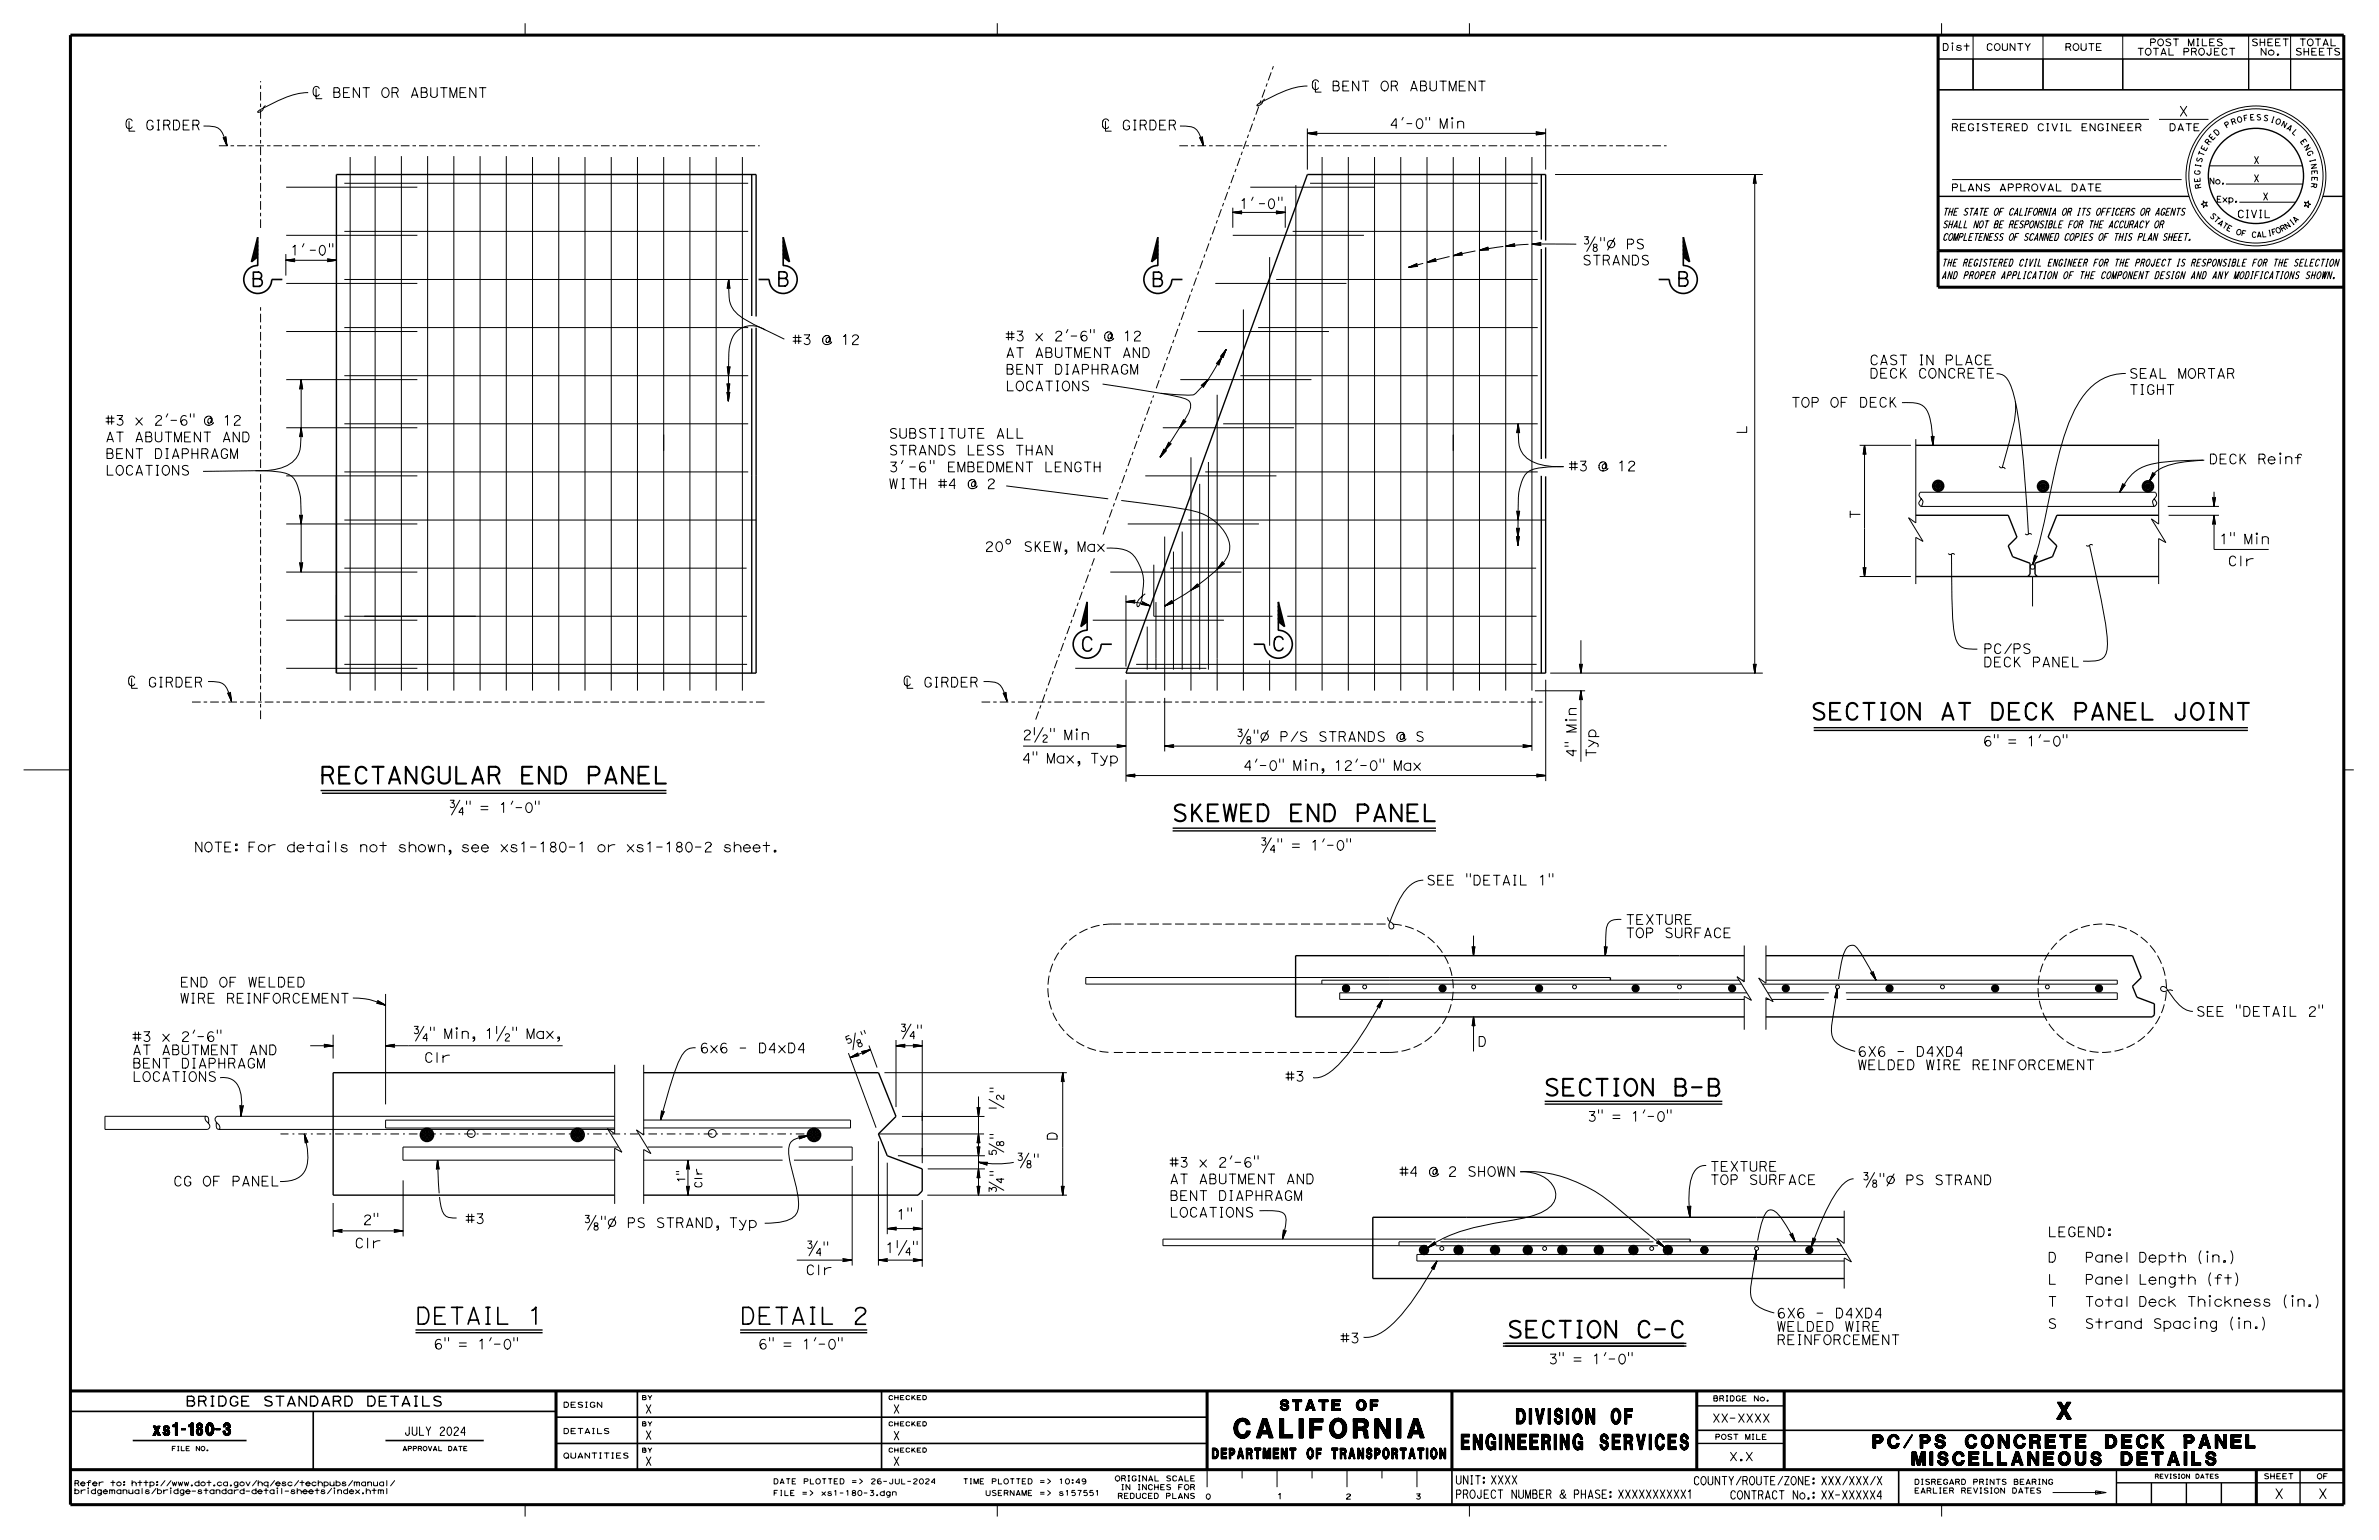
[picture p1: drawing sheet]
<svg xmlns="http://www.w3.org/2000/svg" width="432mm" height="279mm" viewBox="0 0 432 279" stroke-linecap="round" stroke-linejoin="round" font-family="sans-serif">
<defs><g id="words">
<text font-size="3.5" x="224" y="260.9">CALIFORNIA</text>
<g font-size="3">
<text x="328.6" y="130.6">SECTION AT DECK PANEL JOINT</text>
<text x="58" y="142.2">RECTANGULAR END PANEL</text>
<text x="212.7" y="149">SKEWED END PANEL</text>
<text x="280.2" y="198.8">SECTION B-B</text>
<text x="75.4" y="240.2">DETAIL 1</text>
<text x="134.3" y="240.2">DETAIL 2</text>
<text x="273.5" y="242.7">SECTION C-C</text>
<text x="373.3" y="257.5">X</text>
</g>
<g font-size="2.8">
<text x="265.2" y="263">ENGINEERING SERVICES</text>
<text x="275.2" y="258.3">DIVISION OF</text>
</g>
<g font-size="2.6">
<text x="45.5" y="52">B</text>
<text x="140.9" y="51.9">B</text>
<text x="208.9" y="52">B</text>
<text x="304.3" y="51.9">B</text>
<text x="196.1" y="118.1">C</text>
<text x="230.8" y="118.1">C</text>
</g>
<g font-size="2.4">
<text x="339.9" y="262.7">PC/PS CONCRETE DECK PANEL</text>
<text x="347" y="265.8">MISCELLANEOUS DETAILS</text>
</g>
<text font-size="2.2" x="27.8" y="260.4">xs1-180-3</text>
<g font-size="1.9">
<text x="232.3" y="255.9">STATE OF</text>
<text x="220" y="264.7">DEPARTMENT OF TRANSPORTATION</text>
</g>
<g font-size="1.8">
<text x="252.2" y="23.3">4'-0&quot; Min</text>
<text x="395.4" y="21.1">X</text>
<text x="225" y="37.8">1'-0&quot;</text>
<text x="52.7" y="46.3">1'-0&quot;</text>
<text x="287.2" y="45.2">?&quot;Ø PS</text>
<text x="287.2" y="48.1">STRANDS</text>
<text x="143.8" y="62.5">#3 @ 12</text>
<text x="182.5" y="64.9">AT ABUTMENT AND</text>
<text x="182.5" y="61.8">#3 x 2'-6&quot; @ 12</text>
<text x="182.5" y="70.9">LOCATIONS</text>
<text x="182.5" y="67.9">BENT DIAPHRAGM</text>
<text x="339.3" y="68.6">DECK CONCRETE</text>
<text x="339.3" y="66.2">CAST IN PLACE</text>
<text x="386.4" y="71.6">TIGHT</text>
<text x="386.4" y="68.6">SEAL MORTAR</text>
<text x="19.1" y="77.1">#3 x 2'-6&quot; @ 12</text>
<text x="325.1" y="73.9">TOP OF DECK</text>
<text x="19.1" y="83.2">BENT DIAPHRAGM</text>
<text x="19.1" y="80.2">AT ABUTMENT AND</text>
<text x="161.3" y="82.6">STRANDS LESS THAN</text>
<text x="161.3" y="79.5">SUBSTITUTE ALL</text>
<text x="317" y="78.8" transform="rotate(-90 317 78.8)">L</text>
<text x="19.1" y="86.2">LOCATIONS</text>
<text x="161.3" y="88.7">WITH #4 @ 2</text>
<text x="161.3" y="85.6">3'-6&quot; EMBEDMENT LENGTH</text>
<text x="284.7" y="85.4">#3 @ 12</text>
<text x="400.9" y="84.2">DECK Reinf</text>
<text x="337.6" y="94.2" transform="rotate(-90 337.6 94.2)">T</text>
<text x="178.7" y="100.1">20^ SKEW, Max</text>
<text x="402.8" y="98.7">1&quot; Min</text>
<text x="404.3" y="102.7">Clr</text>
<text x="359.9" y="118.6">PC/PS</text>
<text x="359.9" y="121">DECK PANEL</text>
<text x="185.6" y="134.2">2½&quot; Min</text>
<text x="224.3" y="134.5">?&quot;Ø P/S STRANDS @ S</text>
<text x="286.1" y="137.5" transform="rotate(-90 286.1 137.5)">4&quot; Min</text>
<text x="289.7" y="137.5" transform="rotate(-90 289.7 137.5)">Typ</text>
<text x="359.9" y="135.3">6&quot; = 1'-0&quot;</text>
<text x="185.5" y="138.5">4&quot; Max, Typ</text>
<text x="225.6" y="139.8">4'-0&quot; Min, 12'-0&quot; Max</text>
<text x="81.3" y="147.4">¾&quot; = 1'-0&quot;</text>
<text x="35.2" y="154.6">NOTE: For details not shown, see xs1-180-1 or xs1-180-2 sheet.</text>
<text x="228.6" y="154.2">¾&quot; = 1'-0&quot;</text>
<text x="258.9" y="160.6">SEE &quot;DETAIL 1&quot;</text>
<text x="295" y="167.7">TEXTURE</text>
<text x="295" y="170.1">TOP SURFACE</text>
<text x="32.6" y="179.1">END OF WELDED</text>
<text x="32.6" y="182">WIRE REINFORCEMENT</text>
<text x="398.6" y="184.4">SEE &quot;DETAIL 2&quot;</text>
<text x="24" y="191.4">AT ABUTMENT AND</text>
<text x="24" y="188.9">#3 x 2'-6&quot;</text>
<text x="74.8" y="188.4">¾&quot; Min, 1½&quot; Max,</text>
<text x="127" y="191">6x6 - D4xD4</text>
<text x="156.7" y="189.2" transform="rotate(-21 156.7 189.2)">&quot;</text>
<text x="268.2" y="189.8">D</text>
<text x="337.1" y="191.7">6X6 - D4XD4</text>
<text x="24" y="196.2">LOCATIONS</text>
<text x="24" y="193.8">BENT DIAPHRAGM</text>
<text x="76.9" y="192.7">Clr</text>
<text x="233.3" y="196.2">#3</text>
<text x="337.1" y="194.1">WELDED WIRE REINFORCEMENT</text>
<text x="288.1" y="203.4">3&quot; = 1'-0&quot;</text>
<text x="191.9" y="207" transform="rotate(-90 191.9 207)">D</text>
<text x="31.4" y="215.2">CG OF PANEL</text>
<text x="212.2" y="214.8">AT ABUTMENT AND</text>
<text x="212.2" y="211.8">#3 x 2'-6&quot;</text>
<text x="254" y="213.4">#4 @ 2 SHOWN</text>
<text x="310.3" y="214.9">TOP SURFACE</text>
<text x="310.3" y="212.5">TEXTURE</text>
<text x="337.9" y="215">?&quot;Ø PS STRAND</text>
<text x="84.5" y="222">#3</text>
<text x="162.7" y="221.2">1&quot;</text>
<text x="212.2" y="220.8">LOCATIONS</text>
<text x="212.2" y="217.8">BENT DIAPHRAGM</text>
<text x="64.3" y="226.4">Clr</text>
<text x="65.8" y="222.2">2&quot;</text>
<text x="105.8" y="222.7">?&quot;Ø PS STRAND, Typ</text>
<text x="160.7" y="227.3">1¼&quot;</text>
<text x="371.6" y="224.4">LEGEND:</text>
<text x="146.2" y="231.3">Clr</text>
<text x="371.6" y="229">D</text>
<text x="371.6" y="233">L</text>
<text x="322.4" y="239.1">6X6 - D4XD4</text>
<text x="371.6" y="237">T</text>
<text x="78.7" y="244.8">6&quot; = 1'-0&quot;</text>
<text x="137.6" y="244.8">6&quot; = 1'-0&quot;</text>
<text x="243.2" y="243.6">#3</text>
<text x="322.4" y="244">REINFORCEMENT</text>
<text x="322.4" y="241.5">WELDED WIRE</text>
<text x="371.6" y="241">S</text>
<text x="281" y="247.4">3&quot; = 1'-0&quot;</text>
<text x="33.6" y="255.1">BRIDGE STANDARD DETAILS</text>
<text x="412.8" y="271.9">X</text>
<text x="420.7" y="271.9">X</text>
</g>
<g font-size="1.5">
<text x="117.1" y="256.4">X</text>
<text x="162.1" y="256.4">X</text>
<text x="73.4" y="260.4">JULY 2024</text>
<text x="117.1" y="261.1">X</text>
<text x="162.1" y="261.2">X</text>
<text x="310.7" y="258">XX-XXXX</text>
<text x="117.1" y="265.9">X</text>
<text x="162.1" y="265.9">X</text>
<text x="264.1" y="269.3">UNIT: XXXX</text>
<text x="307.3" y="269.4">COUNTY/ROUTE/ZONE: XXX/XXX/X</text>
<text x="313.8" y="265">X.X</text>
<text x="264.1" y="271.8">PROJECT NUMBER &amp; PHASE: XXXXXXXXXX1</text>
<text x="313.9" y="272">CONTRACT No.: XX-XXXXX4</text>
</g>
<text font-size="1.4" x="406" y="39.5">CIVIL</text>
<g font-size="1.3">
<text x="354.1" y="23.7">REGISTERED CIVIL ENGINEER</text>
<text x="393.6" y="23.7">DATE</text>
<text x="409" y="29.7">X</text>
<text x="354.1" y="34.7">PLANS APPROVAL DATE</text>
<text x="409" y="33">X</text>
<text x="352.5" y="41.3">SHALL NOT BE RESPONSIBLE FOR THE ACCURACY OR</text>
<text x="352.5" y="39.1">THE STATE OF CALIFORNIA OR ITS OFFICERS OR AGENTS</text>
<text x="410.7" y="36.3">X</text>
<text x="352.5" y="43.6">COMPLETENESS OF SCANNED COPIES OF THIS PLAN SHEET.</text>
<text x="352.4" y="50.6">AND PROPER APPLICATION OF THE COMPONENT DESIGN AND ANY MODIFICATIONS SHOWN.</text>
<text x="352.4" y="48.3">THE REGISTERED CIVIL ENGINEER FOR THE PROJECT IS RESPONSIBLE FOR THE SELECTION</text>
<text x="124.3" y="214.6" transform="rotate(-90 124.3 214.6)">1&quot;</text>
<text x="127.4" y="215.6" transform="rotate(-90 127.4 215.6)">Clr</text>
</g>
<g font-size="1.2">
<text x="352.5" y="9.2">Dist</text>
<text x="360.4" y="9.2">COUNTY</text>
<text x="374.7" y="9.2">ROUTE</text>
<text x="387.8" y="10">TOTAL PROJECT</text>
<text x="390.1" y="8.3">POST MILES</text>
<text x="408.6" y="8.3">SHEET</text>
<text x="410.2" y="10">No.</text>
<text x="416.5" y="10">SHEETS</text>
<text x="417.3" y="8.3">TOTAL</text>
</g>
<g font-size="1.1">
<text x="400.9" y="33.4">No.</text>
<text x="402.3" y="36.7">Exp.</text>
</g>
<g font-size="1">
<text x="404.1" y="23.3" transform="rotate(-31 404.1 23.3)">P</text>
<text x="405.1" y="22.7" transform="rotate(-20 405.1 22.7)">R</text>
<text x="406.1" y="22.3" transform="rotate(-15 406.1 22.3)">O</text>
<text x="407.3" y="22" transform="rotate(-10 407.3 22)">F</text>
<text x="408.4" y="21.8" transform="rotate(-4 408.4 21.8)">E</text>
<text x="409.5" y="21.8" transform="rotate(1 409.5 21.8)">S</text>
<text x="410.7" y="21.8" transform="rotate(12 410.7 21.8)">S</text>
<text x="412" y="22.1" transform="rotate(17 412 22.1)">I</text>
<text x="412.9" y="22.3" transform="rotate(22 412.9 22.3)">O</text>
<text x="413.9" y="22.8" transform="rotate(28 413.9 22.8)">N</text>
<text x="414.9" y="23.3" transform="rotate(33 414.9 23.3)">A</text>
<text x="399.6" y="29.6" transform="rotate(-74 399.6 29.6)">S</text>
<text x="399.9" y="28.5" transform="rotate(-69 399.9 28.5)">T</text>
<text x="400.3" y="27.5" transform="rotate(-63 400.3 27.5)">E</text>
<text x="400.9" y="26.4" transform="rotate(-53 400.9 26.4)">R</text>
<text x="401.5" y="25.5" transform="rotate(-47 401.5 25.5)">E</text>
<text x="402.3" y="24.7" transform="rotate(-42 402.3 24.7)">D</text>
<text x="415.9" y="24" transform="rotate(44 415.9 24)">L</text>
<text x="417.4" y="25.6" transform="rotate(55 417.4 25.6)">E</text>
<text x="418.1" y="26.6" transform="rotate(60 418.1 26.6)">N</text>
<text x="418.6" y="27.6" transform="rotate(65 418.6 27.6)">G</text>
<text x="419.2" y="28.9" transform="rotate(76 419.2 28.9)">I</text>
<text x="419.4" y="29.8" transform="rotate(81 419.4 29.8)">N</text>
<text x="399.3" y="31.8" transform="rotate(-85 399.3 31.8)">G</text>
<text x="399.4" y="33.1" transform="rotate(-96 399.4 33.1)">E</text>
<text x="399.4" y="30.5" transform="rotate(-79 399.4 30.5)">I</text>
<text x="399.6" y="34.2" transform="rotate(-101 399.6 34.2)">R</text>
<text x="419.5" y="33.1" transform="rotate(98 419.5 33.1)">R</text>
<text x="419.6" y="30.9" transform="rotate(87 419.6 30.9)">E</text>
<text x="419.6" y="32" transform="rotate(92 419.6 32)">E</text>
<text x="401" y="39.2" transform="rotate(46 401 39.2)">S</text>
<text x="401.7" y="39.9" transform="rotate(41 401.7 39.9)">T</text>
<text x="402.4" y="40.6" transform="rotate(37 402.4 40.6)">A</text>
<text x="403.2" y="41.1" transform="rotate(32 403.2 41.1)">T</text>
<text x="404" y="41.7" transform="rotate(27 404 41.7)">E</text>
<text x="415" y="41.6" transform="rotate(-34 415 41.6)">N</text>
<text x="416" y="40.9" transform="rotate(-38 416 40.9)">I</text>
<text x="416.6" y="40.5" transform="rotate(-43 416.6 40.5)">A</text>
<text x="405.7" y="42.4" transform="rotate(18 405.7 42.4)">O</text>
<text x="406.7" y="42.7" transform="rotate(13 406.7 42.7)">F</text>
<text x="408.6" y="43" transform="rotate(4 408.6 43)">C</text>
<text x="409.6" y="43.1" transform="rotate(-1 409.6 43.1)">A</text>
<text x="410.5" y="43" transform="rotate(-6 410.5 43)">L</text>
<text x="411.7" y="42.9" transform="rotate(-10 411.7 42.9)">I</text>
<text x="412.4" y="42.7" transform="rotate(-15 412.4 42.7)">F</text>
<text x="413.3" y="42.4" transform="rotate(-24 413.3 42.4)">O</text>
<text x="414.2" y="42.1" transform="rotate(-29 414.2 42.1)">R</text>
<text x="102.2" y="255.3">DESIGN</text>
<text x="310.9" y="254.2">BRIDGE No.</text>
<text x="102.2" y="260.1">DETAILS</text>
<text x="311.2" y="261.2">POST MILE</text>
<text x="13.4" y="269.6">Refer to: http://www.dot.ca.gov/hq/esc/techpubs/manual/</text>
<text x="102.2" y="264.6">QUANTITIES</text>
<text x="140.3" y="269.2">DATE PLOTTED =&gt;</text>
<text x="158" y="269.2">26-JUL-2024</text>
<text x="174.7" y="269.2">TIME PLOTTED =&gt;</text>
<text x="192.1" y="269.2">10:49</text>
<text x="202.3" y="268.7">ORIGINAL SCALE</text>
<text x="347.4" y="269.3">DISREGARD PRINTS BEARING</text>
<text x="410.8" y="268.3">SHEET</text>
<text x="420.5" y="268.3">OF</text>
<text x="13.4" y="271">bridgemanuals/bridge-standard-detail-sheets/index.html</text>
<text x="140.3" y="271.3">FILE =&gt;</text>
<text x="149" y="271.3">xs1-180-3.dgn</text>
<text x="178.8" y="271.3">USERNAME =&gt;</text>
<text x="192.1" y="271.3">s157551</text>
<text x="202.8" y="271.9">REDUCED PLANS</text>
<text x="203.4" y="270.3">IN INCHES FOR</text>
<text x="218.8" y="272">0</text>
<text x="231.8" y="271.9">1</text>
<text x="244.2" y="272">2</text>
<text x="256.9" y="272">3</text>
<text x="347.4" y="270.9">EARLIER REVISION DATES</text>
</g>
<g font-size=".8">
<text x="116.4" y="253.9">BY</text>
<text x="161.2" y="253.9">CHECKED</text>
<text x="31.1" y="263.2">FILE NO.</text>
<text x="73" y="263.2">APPROVAL DATE</text>
<text x="116.4" y="258.7">BY</text>
<text x="116.4" y="263.5">BY</text>
<text x="161.2" y="263.5">CHECKED</text>
<text x="161.2" y="258.7">CHECKED</text>
<text x="391.1" y="268.2">REVISION DATES</text>
</g>
</g></defs>
<g fill="none" stroke="#000" stroke-width=".25">
<path d="M351.8 16.3h73.6M136.4 31.7v25.6M279.8 31.7v11.8M351.8 35.6h45.5M421.6 35.6h3.8M136.4 59.6v62.5M137.2 57.4v-25.7h-76.1v90.4h76.1v-62.6M279.8 45.2v38.1M280.5 43.6v-11.9h-43.2l-32.9 90.4h76.1v-35.7M280.5 44.9v38.3M279.8 86.3v35.8M347.7 80.8h44.1"/>
<path d="M347.7 93.5h16.8l1.6 4-1.6 1.5 .8 2 3.2 1.2v2l-.4 .4M391.8 93.5h-18.5l-1.6 4 1.6 1.5-.8 2-3.1 1.2v2l.3 .4M347.7 104.6h44.1M329.2 132h78.8M329.2 132.5h78.8M58.2 143.4h62.8M58.4 143.9h62.6M212.8 150.3h47.8M212.8 150.7h47.8M292.3 177.3v.5M316.6 173.4h-81.4v11.1h81.4M320.5 173.4h66.6l1.5 4-1.5 1.5 .8 2 3.1 1.2v2l-.4 .4h-70.1"/>
<path d="M111.6 194.6h-51.1v22.2h51.1M116.8 194.6h42.7l3.1 8-3.2 3.1 1.6 4 6.4 2.4v4l-.8 .7h-49.8M280.4 199.8h32.2M280.4 200.3h32.2M306.8 224.8v.5M334.7 220.8h-85.5v11.2h85.5M75.4 241.3h23.1M75.4 241.8h23.1M134.3 241.3h23.1M134.3 241.8h23.1M272.8 243.7h33.3M272.8 244.2h33.3"/>
<path d="M308 255.1h15.8M308 261.9h15.8M384.1 266.6v6.4M384.1 269h41.3M390.5 269v4M396.8 269v4M403.2 269v4M417.5 266.6v6.4"/>
<circle cx="409.5" cy="31.9" r="8.6"/>
</g>
<g fill="none" stroke="#000" stroke-width=".18">
<path d="M55.9 16.8a17.1 17.1 0 0 0-7.7 2.6l-1 .5-.4 .4a1.1 1.1 0 0 0 1.1-.9l.3-.3M57.4 16.1v1.8h1M57.9 16a.6 .6 0 0 0-.7-.3 .6 .6 0 0 0-.4 .8 .67 .67 0 0 0 .2 .8 .67 .67 0 0 0 .8 0l.1-.2M60.6 15.9h.6a.44 .44 0 0 1 .4 .4 .44 .44 0 0 1-.2 .4 .5 .5 0 0 1 .3 .5 .5 .5 0 0 1-.3 .5h-.8zM60.6 16.7h.8M62.4 16.8h.7M63.4 15.9h-1v1.8h1.1M65.2 15.9v1.8l-1.1-1.8v1.8M65.9 15.9h1.2M66.5 15.9v1.8M69.6 16.1a.66 .66 0 0 1 .7-.1 .66 .66 0 0 1 .3 .8 .7 .7 0 0 1-.7 .9 .7 .7 0 0 1-.6-.9zM71.2 16.8h.7l.4 .9"/>
<path d="M71.9 16.8a.44 .44 0 0 0 .4-.4 .44 .44 0 0 0-.4-.5h-.7v1.8M74.7 17.7l.6-1.8 .6 1.8M74.8 17.3h.9M76.5 15.9h.6a.44 .44 0 0 1 .4 .4 .44 .44 0 0 1-.2 .4 .5 .5 0 0 1 .3 .5 .5 .5 0 0 1-.4 .5h-.7zM76.5 16.7h.8M78.2 15.9v1.4a.6 .6 0 0 0 .6 .4 .6 .6 0 0 0 .5-.4v-1.4M80 15.9h1.1M80.6 15.9v1.8M81.7 17.7v-1.8l.6 1.8 .6-1.8v1.8M83.5 16.8h.7M84.5 15.9h-1v1.8h1.1M86.4 15.9v1.8l-1.1-1.8v1.8"/>
<path d="M87 15.9h1.2M87.6 15.9v1.8M95.3 4.2v2.2M181 4.2v2.2M237.3 15.6a17.1 17.1 0 0 0-7.8 2.6l-1 .5-.4 .4a1.1 1.1 0 0 0 1.2-.9l.3-.3M238.7 14.9v1.8h1.1M239.3 14.9a.6 .6 0 0 0-.8-.4 .6 .6 0 0 0-.3 .8 .67 .67 0 0 0 .2 .8 .67 .67 0 0 0 .8 0l.1-.2M242 14.7h.6a.44 .44 0 0 1 .4 .4 .44 .44 0 0 1-.2 .4 .5 .5 0 0 1 .3 .5 .5 .5 0 0 1-.4 .5h-.7zM242 15.5h.8M243.7 15.6h.8M244.8 14.7h-1.1v1.8h1.1M246.6 14.7v1.8l-1.1-1.8v1.8"/>
<path d="M247.3 14.7h1.1M247.8 14.7v1.8M250.9 14.9a.66 .66 0 0 1 .8-.1 .66 .66 0 0 1 .3 .8 .7 .7 0 0 1-.7 .9 .7 .7 0 0 1-.6-.9zM252.5 15.6h.8l.4 .9M253.3 15.6a.44 .44 0 0 0 .4-.4 .44 .44 0 0 0-.4-.5h-.8v1.8M256.1 16.5l.5-1.8 .6 1.8M256.2 16.1h.9M257.8 14.7h.7a.44 .44 0 0 1 .4 .4 .44 .44 0 0 1-.3 .4 .5 .5 0 0 1 .3 .5 .5 .5 0 0 1-.3 .5h-.8zM257.8 15.5h.8M259.6 14.7v1.4a.6 .6 0 0 0 .5 .4 .6 .6 0 0 0 .6-.4v-1.4M261.3 14.7h1.2M261.9 14.7v1.8"/>
<path d="M263 16.5v-1.8l.7 1.8 .6-1.8v1.8M264.9 15.6h.7M265.9 14.7h-1v1.8h1.1M266.7 4.2v2.2M267.8 14.7v1.8l-1.2-1.8v1.8M268.4 14.7h1.2M269 14.7v1.8M351.8 10.7h6.3v5.6h-6.3zM351.8 10.7h73.6M352.4 4.2v2.2M354.4 8.3v.9M358.1 10.7h12.7v5.6h-12.7z"/>
<path d="M358.1 6.4v9.9M370.8 6.4v9.9M370.8 10.7h14.5v5.6h-14.5zM385.3 10.7h22.8v5.6h-22.8zM385.3 6.4v9.9M408.1 6.4v9.9M408.1 10.7h7.7v5.6h-7.7zM415.8 6.4v9.9M415.8 10.7h9.6v5.6h-9.6zM23.4 22v1.8h1.1M24 21.9a.6 .6 0 0 0-.8-.3 .6 .6 0 0 0-.3 .8 .67 .67 0 0 0 .1 .8 .67 .67 0 0 0 .8 0l.2-.2M27.8 22.2a.6 .6 0 0 0-.8-.4 .6 .6 0 0 0-.3 .8 .66 .66 0 0 0 .1 .8 .66 .66 0 0 0 .9 0l.1-.6h-.3"/>
<path d="M28.5 21.8h.5M28.5 23.6h.5M28.8 21.8v1.8M29.7 22.7h.8l.3 .9M30.5 22.7a.44 .44 0 0 0 .3-.5 .44 .44 0 0 0-.3-.4h-.8v1.8M31.5 21.8h.6a1 1 0 0 1 0 1.8h-.6zM33.3 22.7h.7M34.3 21.8h-1v1.8h1.1M35 22.7h.7l.4 .9M35.7 22.7a.44 .44 0 0 0 .4-.5 .44 .44 0 0 0-.4-.4h-.7v1.8M36.9 22.9a3.7 3.7 0 0 1 3.3 .9l.3 .6 .7 2M40.5 24.9l.7 1.5"/>
<path d="M40.6 25h.2M40.6 25l-.1-.1 .7 1.5M40.6 25l.6 1.4M40.7 25l.5 1.4M40.8 25l.4 1.4M40.9 24.9l.3 1.5M40.9 24.9l.1-.1 .2 1.6M40.9 24.9l-.1 .1M40.9 24.8l.3 1.6M51.9 34h23.9M62.5 33.2h73.3M63.6 28.5v96.8"/>
<path d="M68.1 28.3v97M72.9 28.3v97M77.6 28.3v97M82.4 28.3v97M87.1 28.3v97M91.9 28.3v97M96.7 28.5v96.8M101.4 28.5v96.8M106.2 28.5v96.8M110.9 28.5v96.8M115.7 28.5v96.8M120.5 28.5v96.8"/>
<path d="M125.2 28.5v96.8M130 28.5v96.8M134.7 28.5v96.8M200.6 22v1.8h1.1M201.2 21.9a.6 .6 0 0 0-.7-.3 .6 .6 0 0 0-.4 .8 .67 .67 0 0 0 .2 .8 .67 .67 0 0 0 .8 0l.1-.2M205 22.2a.6 .6 0 0 0-.8-.4 .6 .6 0 0 0-.3 .8 .66 .66 0 0 0 .1 .8 .66 .66 0 0 0 .9 0l.1-.6h-.3M205.8 21.8h.4M205.8 23.6h.4M206 21.8v1.8M207 22.7h.7l.4 .9M207.7 22.7a.44 .44 0 0 0 .4-.5 .44 .44 0 0 0-.4-.4h-.7v1.8M208.7 21.8h.6a1 1 0 0 1 0 1.8h-.6z"/>
<path d="M210.5 22.7h.7M211.5 21.8h-1v1.8h1.1M212.2 22.7h.8l.4 .9M213 22.7a.44 .44 0 0 0 .4-.5 .44 .44 0 0 0-.4-.4h-.8v1.8M214.2 22.9a3.7 3.7 0 0 1 3.2 .9l.3 .6 .7 2M217.8 24.9l.6 1.5M217.9 25l-.2-.1 .7 1.5M217.9 25l.5 1.4M217.9 25h.1M218 25l.4 1.4M218.1 25l.3 1.4M218.1 24.9l.3 1.5"/>
<path d="M218.1 24.9l.1-.1 .2 1.6M218.1 24.9l-.1 .1M218.2 24.8l.2 1.6M223.8 38.5l1.6 .3-.1-.1M223.8 38.5l1.6 .2M223.8 38.5l1.5-.1v.3M223.8 38.5h9.5M223.8 37.7v3.6M223.8 38.5l1.5 .2M223.8 38.5l1.5 .1M225.3 38.5h-1.5M225.4 38.3l-1.6 .2"/>
<path d="M226.9 34h22.6M227.4 35.8l-.2 .6M231.6 38.3l1.7 .2M231.7 38.3l1.6 .2M231.7 38.5h1.6M232.1 35.8v.6M232.7 35.8v.6M233.3 37.4v3.9M233.3 38.5l-1.7 .3 .1-.1M233.3 38.5l-1.6-.1v.3M233.3 38.5l-1.6 .2M233.3 38.5l-1.6 .1"/>
<path d="M235.2 33.6v91.7M237.3 24.2h43.2M237.3 24.2l1.7 .2M237.3 23.3v7.5M237.3 24.2l1.6 .1M237.8 33.2h41.3M238.9 24.1l-1.6 .1M239 24l-.1 .2 .2 .3-1.8-.3M239 24l-1.7 .2M239 24l.1-.1-1.8 .3M240 28.5v96.8M244.7 28.5v96.8"/>
<path d="M249.5 28.5v96.8M254.2 28.5v96.8M254.7 21.2l-.3 .6M258.8 21.2v.6M259 28.5v96.8M259.5 21.2v.6M263.6 22v1.3M263.8 28.5v96.8M268.5 28.5v96.8M273.3 28.5v96.8M278.1 28.5v96.8M278.8 24l1.7 .2"/>
<path d="M278.9 24l1.6 .2M278.9 24v.4M278.9 24l-.1-.1 1.7 .3M278.9 24.1l1.6 .1M280.5 23.3v7.5M280.5 24.2l-1.7 .2M280.5 24.2l-1.7 .3 .1-.1M280.5 24.2l-1.6 .1M280.5 24.2l-1.6 .2M282.3 31.7h37.7M318.4 33.2h.2M318.5 31.7l.1 1.5"/>
<path d="M318.5 31.7l-.3 1.6 .2-.1M318.5 31.7v90.5M318.5 31.7l.3 1.6-.2-.1M318.5 31.7l-.1 1.5M318.5 31.7l.2 1.6M318.5 31.7l-.2 1.6M354.3 32.6h41.7M354.3 21.7h35.7M391.9 21.7h9M399.9 36.4l.3 .4 .4-.1-.2 .3 .2 .4-.4-.1-.3 .4v-.5l-.4-.1 .4-.2zM401 30.1h16.9M404 33.4h14"/>
<path d="M406.5 36.7h10.2M418.3 36.7l.4 .1 .3-.3v.4l.4 .2-.4 .1v.5l-.3-.4-.4 .1 .2-.4zM51.9 47.2l1.6 .2M51.9 47.2l1.5 .1M51.9 47.2h9.2M51.9 46.1v3.9M51.9 47.2l1.6 .3v-.1M52 42.7h23.8M52 51.4h23.8M53.4 47.2h-1.5M53.5 47.1v-.2l-1.6 .3M53.5 47.1v.3"/>
<path d="M53.5 47.1l-1.6 .1M53.5 47l-1.6 .2M55.2 44.2l-.3 .6M59.4 47l1.7 .2M59.5 47.1l.1 .1-.2 .3 1.7-.3M59.5 47.1l-.1-.2 1.7 .3M59.5 47.1l1.6 .1M59.5 47.2h1.6M59.8 44.2v.6M60.4 44.2v.6M61.1 47.2l-1.6 .2M61.1 47.2l-1.6 .1"/>
<path d="M61.1 47.2l-1.7 .2M62.5 42h73.3M62.5 50.7h73.3M62.5 59.4h73.3M132.2 52.2l-.1 .1M132.2 52.2l.2 .1M132.2 50.7a12.1 12.1 0 0 0 .5 4.9 8.5 8.5 0 0 0 4.3 3.3l5.4 2.6M132.3 50.7l-.1 1.5M132.3 50.7l.1 1.6M132.3 50.7l-.3 1.7 .1-.1M132.3 50.7v1.5M132.3 50.7l-.3 1.6"/>
<path d="M132.3 50.7l.2 1.7-.1-.1M132.3 50.7l-.2 1.6M138.9 59.8a4 4 0 0 0-6.4 2.8l-.2 1.2-.1 3.2M193.8 59.8l-.3 .6M197.9 59.8v.6M198.6 59.8v.6M220.6 51.4h23.8M223.8 42.7h23.8M225.7 56.1v69.2M228.4 59.4h50.7M230.4 46.6v70.6M231.6 50.7h47.5"/>
<path d="M234.6 42h44.5M257.1 48.1l-1.4 .4M257.1 48.1l.1 .1M257.1 48l-1.4 .5M257.2 47.9l-.1 .2M257.2 47.9v-.1l-1.5 .7M257.2 47.9l-1.5 .6M257.2 48.2l-1.5 .3M257.2 48.2l.2 .1-1.7 .2M257.3 48.3l-1.6 .2M258.3 47.8l-2.6 .7M260.5 47.2l.2 .2-1.7 .2"/>
<path d="M260.5 47.2l-1.5 .4M260.5 47.1l-1.5 .5M260.5 47v.2M260.5 47l.1-.1-1.6 .7M260.5 47l-1.5 .6M260.6 47l-1.6 .6M260.6 47.3l-1.6 .3M260.7 47.4l-1.7 .2M263.1 46.5l-4.1 1.1M265.2 46.1l-1.4 .3M265.2 46.1l.2 .1M265.3 46l-1.5 .4"/>
<path d="M265.3 45.9l-.1 .2M265.3 45.9v-.2l-1.5 .7M265.3 45.9l-1.5 .5M265.3 46.1l-1.5 .3M265.3 45.8l-1.5 .6M265.4 46.2l.1 .1-1.7 .1M265.4 46.2l-1.6 .2M267.8 45.5l-4 .9M270 45.1l.1 .1M270 45.1l-1.5 .3M270 45l-1.5 .4M270.1 45.2l-1.6 .2"/>
<path d="M270.1 45v-.2l-1.6 .6M270.1 45l-1.6 .4M270.1 45l-.1 .1M270.1 44.9l-1.6 .5M270.1 45.2l.1 .2h-1.7M270.2 45.3l-1.7 .1M272.9 44.7l-4.4 .7M273.3 44.7h1.7M274.8 44.5l-1.5 .2M274.8 44.5l.1 .1M274.8 44.4l-1.5 .3M274.9 44.5l-1.6 .2"/>
<path d="M274.9 44.3l-.1 .2M274.9 44.3v-.1l-1.6 .5M274.9 44.3l-1.6 .4M274.9 44.6l-1.6 .1M274.9 44.6l.1 .1h-1.7M277.4 44.3l-4.1 .4M278.1 44.3l1.6 .2M278.1 44.3l1.6 .2-.1-.1M278.1 44.3l1.5 .1M278.1 44.3h1.5M279.6 44.3h-1.5M279.6 44.3v.1"/>
<path d="M279.6 44.2l-1.5 .1M279.6 44.1v.2M279.6 44.1l.1-.1-1.6 .3M279.6 44.1l-1.5 .2M279.7 44.1l-1.6 .2M286.1 44.3h-8M287.6 42.9h.7l-.4 .5a.43 .43 0 0 1 .4 .6 .43 .43 0 0 1-.7 .1M289.5 44.9a.38 .38 0 0 0-.3 .6 .38 .38 0 0 0 .7 0 .38 .38 0 0 0-.3-.6l-.4-.1 .1-.5 .5 .1v.4l-.2 .1M289.5 42.9l-1.5 2.7M290.5 43.1v.6M291.2 43.1v.6M293.1 43.2l-1.3 2.2"/>
<path d="M30.5 75.1l-.3 .6M34.6 75.1v.6M35.2 75.1v.6M52 60.1h23.8M52 68.9h23.8M52 77.6h23.8M54.5 70.5l.2-.1 .1 .1M54.6 79.1l-.1 .1M54.6 79.1l.2 .1M54.7 77.6a12.2 12.2 0 0 1-.6 4.9 5.6 5.6 0 0 1-4.4 2.7l-3.3 .2M54.7 68.9l.2 1.7M54.7 77.6l.2 1.7-.1-.1"/>
<path d="M54.7 77.6l-.2 1.6M54.7 77.6l-.1 1.5M54.7 77.6l.2 1.6M54.7 68.9v8.7M54.7 68.9l-.3 1.7 .1-.1M54.7 68.9l.1 1.6M54.7 68.9v1.6M54.7 68.9l-.3 1.7M54.7 77.6v1.5M54.7 77.6l-.3 1.7 .1-.1M54.7 68.9l-.1 1.6M54.7 68.9l-.2 1.6"/>
<path d="M54.7 68.9l.3 1.7-.2-.1M54.7 77.6l.1 1.6M54.7 77.6l-.3 1.6M62.5 68.2h73.3M62.5 76.9h73.3M132 71.2l.2 1.6M132 69.6l.2 1.7M132 66.5l.2 1.7M132.1 71.2l-.2-.1 .3 1.7M132.1 71.2l.1 .1M132.1 71.2l.1 1.6M132.1 69.7l.1 1.6"/>
<path d="M132.1 66.6l.1 1.6M132.2 66.6v1.6M132.2 71.3v1.5M132.2 69.8l-.3-.2 .3 1.7M132.2 69.8v1.5M132.2 68.2v4.6M132.2 66.7l-.2-.2 .2 1.7M132.2 66.7v1.5M132.2 66.7l.3-.2-.3 1.7M132.3 71.2l-.1 1.6M132.3 69.7l-.1 1.6M132.3 66.6l-.1 1.6"/>
<path d="M132.3 71.2l-.1 .1M132.3 71.2l.2-.1-.3 1.7M132.3 69.7l.2-.1-.3 1.7M132.3 69.7l-.1 .1M132.4 66.6l-.2 1.6M132.4 71.2l-.2 1.6M132.4 69.6l-.2 1.7M132.5 66.5l-.3 1.7M200.1 69.7a122.5 122.5 0 0 1 15.1 2.7 1.28 1.28 0 0 1 .8 1.8 12.6 12.6 0 0 1-1.9 3.4M211 77.6h23.9M214.1 77.6l-3.5 5.4M214.2 68.9h23.8"/>
<path d="M214.9 76.2l-.8 1.4M214.9 76.2l-.1-.1-.7 1.5M214.9 76.2l.1 .2M214.9 76.3l-.8 1.3M215 76.4h.3l-1.2 1.2M215 76.4l-.9 1.2M215.1 76.4l-1 1.2M215.2 76.4l-1.1 1.2M217.4 60.1h23.8M218.1 70h.2M218.3 70v.2M219.3 68.9l-1 1.2"/>
<path d="M219.3 68.9l-1.2 1.1M219.3 68.9l-1 1.1M219.3 68.9l-1 1.3M219.3 68.9l-1.3 1.1h.1M219.3 68.9l-2.1 2.2a1.49 1.49 0 0 1-1.6 .6l-4.9-.3M219.3 68.9l-.9 1.4-.1-.1M219.3 68.9l-1.1 1.1M219.3 68.9l-.9 1.3M220.9 71.6v53.7M221.1 66v.1M221.1 66h-.2M221.7 64.7l.2 .1"/>
<path d="M221.8 64.7l-.6 1.6-.1-.2M221.8 64.7l-.8 1.3M221.8 64.7l-.6 1.5M221.8 64.7l-.9 1.3M221.8 64.7l-1.1 1.3h.2M221.8 64.7l-.7 1.4M221.8 64.7l-1 1.3M222 76.9h57.1M222.6 63.4l-3.3 5.5M222.6 63.4l-1.1 1.3h.2M222.6 63.4l-.7 1.4M222.6 63.4l-.7 1.3"/>
<path d="M222.6 63.4l-1 1.3M222.6 63.4l-1.5 2.6M222.6 63.4l-.6 1.6-.1-.2M222.6 63.4l-.9 1.3M222.6 63.4l-.7 1.5M225.1 68.2h54M275.5 78.4l-.1 .1M275.5 78.4l.2 .1M275.6 76.9a11.7 11.7 0 0 0 .5 4.9 5.6 5.6 0 0 0 4.4 2.7l3.3 .2a27 27 0 0 0-5.4 .4 3.8 3.8 0 0 0-2.5 3.2 16.8 16.8 0 0 0-.4 4.9M275.6 76.9l-.1 1.5M275.6 76.9l.2 1.7-.1-.1M275.6 76.9l-.3 1.7 .1-.1"/>
<path d="M275.6 76.9l.1 1.6M275.6 76.9v1.5M275.6 76.9l-.3 1.6M275.6 76.9l-.2 1.6M275.6 76.9l.2 1.6M345.2 73.1a6.6 6.6 0 0 1 3.9 .6 5.4 5.4 0 0 1 1.5 3.6l.3 3.5M347.7 79.7v15.2l-1.3-1 2.6 4.3-1.3-.7v8.5M350.6 79.2l.3 1.6M350.6 79.2l-.1-.1 .4 1.7M350.6 79.2l.2 .1M350.7 79.3l.2 1.5M350.8 79.3l.3-.2-.2 1.7"/>
<path d="M350.8 79.3l.1 1.5M350.9 79.3v1.5M350.9 79.2v1.6M351 79.2l-.1 1.6M362.4 67.8h.4a2.48 2.48 0 0 1 2.1 1.9 36.6 36.6 0 0 1 1.9 9.4l.8 9.3 .6 8.5M365.8 72.8a14.7 14.7 0 0 1-.7 6.1l-1.7 5.9M385.8 67.8a9.5 9.5 0 0 0-8.2 4.7 35.9 35.9 0 0 0-4.2 11.2l-.5 2.1a149.6 149.6 0 0 1-3.9 16.5M391.8 79.7v15.4l-1.3-1 2.6 4.3-1.3-.7v8.3M36.9 85.5l9.6-.1a25.6 25.6 0 0 1 5.3 .5 3.8 3.8 0 0 1 2.5 3.1 16.8 16.8 0 0 1 .4 5M52 86.3h23.8M52 95.1h23.8M54.4 93.5l.3 1.6"/>
<path d="M54.5 93.5l-.1-.1 .3 1.7M54.5 93.5l.2 1.6M54.5 93.5l.1 .1M54.6 93.5l.1 1.6M54.6 93.6l.1 1.5M54.7 95.1v8.7M54.7 93.5v1.6M54.8 93.5l-.1 1.6M54.8 93.5l.1-.1-.2 1.7M54.8 93.5l-.2 .1M62.5 85.6h73.3M62.5 94.4h74.7"/>
<path d="M163.9 83.5l-.3 .6M168.9 83.5v.6M169.5 83.5v.6M182.6 88.2l18.5 2.3M200.9 99.5a7.1 7.1 0 0 1 4.4 .9 7.8 7.8 0 0 1 2.1 7.4 3.3 3.3 0 0 1-.9 2.3l-.1-.3a1.57 1.57 0 0 1 .8-1.6l.7-.5M203.5 90.8l2.6 .3a82.4 82.4 0 0 1 11.5 1.9 8.4 8.4 0 0 1 5.6 5.7 4.4 4.4 0 0 1-1.4 3.7l-2.2 2.1-3.4 2.6M204.7 95.1h23.8M207.9 86.3h23.8M211.3 81.5l-.7 1.5M211.3 81.6v-.2l-.7 1.6M211.3 81.6l-.7 1.4M211.3 81.6l.1 .1"/>
<path d="M211.4 81.7l-.8 1.3M211.4 97.4v27.9M211.4 81.7h.2M211.5 81.7l-.9 1.3M211.6 81.7h.1l-1.1 1.3M211.6 81.7l-1 1.3M211.7 81.7l-1.1 1.3M212.2 80.2l-.8 1.5M212.2 80.3l-.8 1.4M212.2 80.4l-.8 1.3M212.3 80.5l-.9 1.2M212.3 80.5l-.2-.3-.7 1.5"/>
<path d="M212.3 80.5h.1M212.4 80.5l-1 1.2M212.4 80.5h.2l-1.2 1.2M212.5 80.5l-1.1 1.2M214.6 96.4v25.1M215.7 94.4h64.8M216.2 83v42.3M217.7 87.8v33.7M218.8 85.6h60.3M219.3 83.8v37.7M275.3 97.3l.2 1.7M275.3 95.8l.2 1.6"/>
<path d="M275.4 92.7l.1 1.7M275.4 97.4l-.2-.1 .3 1.7M275.4 97.4l.1 .1M275.4 97.4l.1 1.6M275.4 95.9l-.2-.1 .3 1.6M275.4 95.9l.1 .1M275.4 95.9l.1 1.5M275.4 92.8l.1 1.6M275.5 92.8v1.6M275.5 96v3M275.5 94.4v4.6M275.6 92.9l-.1 1.5"/>
<path d="M275.6 92.9l-.3-.2 .2 1.7M275.6 97.4l-.1 1.6M275.6 95.9l-.1 1.5M275.6 92.8l-.1 1.6M275.7 97.4l.1-.1-.3 1.7M275.7 97.4l-.2 1.6M275.7 97.4l-.2 .1M275.7 95.9l-.2 .1M275.7 95.9l.1-.1-.3 1.6M275.7 95.9l-.2 1.5M275.7 92.8l-.1 .1M275.7 92.8l.1-.1-.3 1.7"/>
<path d="M275.7 92.8l-.2 1.6M275.7 97.3l-.2 1.7M275.7 95.8l-.2 1.6M275.8 92.7l-.3 1.7M337.5 80.8h9.3M338.3 82.4h.3M338.4 80.8v23.8M338.4 80.8l.3 1.7-.1-.1M338.4 80.8l-.1 1.6M338.4 80.8l-.1 1.5M338.4 80.8l.2 1.6M338.4 80.8l.1 1.5"/>
<path d="M338.4 80.8l-.3 1.7 .2-.1M338.4 80.8l-.2 1.6M348.5 89.3h42.7M348.5 89.3l-.1 .2a.75 .75 0 0 0 .4 1 .92 .92 0 0 1-.1 1.4 .64 .64 0 0 1-.4-.6 .64 .64 0 0 1 .3-.6l.1-.2M348.7 91.9h42.3M362.9 84.6l.3 .3 .6-.1 .2 .3M367.6 96.8l.4 .2 .5-.2 .3 .2M379.2 98.9l2.2 9.8a42.5 42.5 0 0 1 1.1 8.7 2.31 2.31 0 0 1-2.6 2.5l-1.8 .1M379.8 98.9l-.2-.1-.5 .3-.5-.1M385.3 87.8l-.6 1.5M385.4 87.9l-.7 1.4M385.4 88l-.7 1.3"/>
<path d="M385.4 88l-.1-.3-.6 1.6M385.5 88l-.8 1.3M385.6 88h.2l-1.1 1.3M385.6 88h-.2M385.6 88l-.9 1.3M385.7 88l-1 1.3M390.8 85.8l-.6 1.5M390.8 85.8l-.1-.1-.5 1.6M390.8 85.8l.1 .2M390.9 85.9l-.7 1.4M390.9 86l-.7 1.3M391 86l-.8 1.3"/>
<path d="M391.1 86h.1l-1 1.3M391.1 86h-.2M391.1 86l-.9 1.3M391.2 89.3l.1 .2a.75 .75 0 0 1-.3 1 .92 .92 0 0 0 0 1.4 .64 .64 0 0 0 .5-.6 .64 .64 0 0 0-.4-.6l-.1-.3M393.5 91.9h9.2M393.6 93.5h9.1M399.9 83.5h-2.4a23.2 23.2 0 0 0-8.8 1.3 9.1 9.1 0 0 0-4 4.5M400.1 83.5a19.5 19.5 0 0 0-8.2 1.7l-.8 .5-.6 .7-.3 .9M401.6 90.3l.3 1.6M401.7 90.3l-.1-.1 .3 1.7M401.7 90.3l.2 1.6M401.7 95.1h.3"/>
<path d="M401.8 90.3l.1 1.6M401.9 93.5l-.3 1.7 .1-.1M401.9 93.5l.1 1.6M401.9 89.2v2.7M401.9 93.5v6.2h9.9M401.9 93.5l.2 1.7-.1-.1M401.9 93.5l-.2 1.6M401.9 93.5l-.1 1.5M401.9 93.5l.2 1.6M401.9 93.5v1.5M401.9 90.3v1.6M402 90.3l.1-.1-.2 1.7"/>
<path d="M402 90.3h-.3M402 90.3l-.1 1.6M402.1 90.3l-.2 1.6M404.9 96.6v.6M405.5 96.6v.6M409.6 97.4v1.3M413.9 82.9v1.3M52 103.8h23.8M52 112.5h23.8M54.4 102.1l.3 1.7M54.5 102.1l.2 1.7M54.5 102.1l-.1-.1 .3 1.8"/>
<path d="M54.5 102.1h.3M54.6 102.2l.1 1.6M54.7 102.2v1.6M54.8 102.1l.2-.1-.3 1.8M54.8 102.1l-.1 1.7M54.9 102.1l-.2 1.7M61.1 108v12.9M62.5 103.1h73M62.5 111.8h73.1M198.3 112.5h23.8M201.5 103.8h23.8M204.4 109.2l1.6 .2"/>
<path d="M204.4 109.2l1.6 .2-.1-.1M204.4 109.2h1.5M204.4 108v12.9M204.4 109.2l1.5 .1M204.4 109.2l1.9 .1 2.5 .6M205.9 109.2v.1M205.9 109.1l-1.5 .1M205.9 109l.1-.1-1.6 .3M205.9 109l-1.5 .2M205.9 109v.2M206 108.9l-1.6 .3M207.2 109.6l1.6 .3"/>
<path d="M207.3 109.6l1.5 .3M207.3 109.5l1.5 .4M207.3 109.2l1.5 .7M207.4 109.3l1.4 .6M207.4 109.4l1.4 .5M207.4 109.5l1.4 .4M207.4 109.5l-.3 .2 1.7 .2M207.4 109.5l-.1-.4 1.5 .8M208.2 113.7v7.8M209.4 102.5v9.3h21.6M209.8 109.2v12.3M212.4 103.1h66.4"/>
<path d="M212.7 109.2l.1 .1M212.7 109.2l-1.3 .8M212.7 109.1l-1.3 .9M212.7 109.1v.1M212.7 109.1v-.2l-1.3 1.1M212.7 109l-1.3 1M212.8 109.3l-1.4 .7M212.8 109.3l.2 .1-1.6 .6M212.9 109.3l-1.5 .7M213 100.1v21.4M216.2 107.1l-4.8 2.9M217.4 106l-1.2 1.1"/>
<path d="M217.4 106.1l-1.2 1M217.4 106.2l.1 .1M217.4 106.2l-1.2 .9M217.4 106.2v-.3l-1.2 1.2M217.5 106.3l-1.3 .8M217.5 106.3l.2 .1-1.5 .7M217.6 106.3l-1.4 .8M221.9 102l-1 1.3M221.9 102l.1 .2M221.9 102v-.1l-1 1.4M221.9 102.1l-1 1.2M222 102.2l-1.1 1.1"/>
<path d="M222 102.2h.1M222.1 102.2l.2 .1-1.4 1M222.1 102.2l-1.2 1.1M222.2 102.2l-1.3 1.1M230.4 119.8v5.5M233.6 111.8h45.3M286.9 116.2v5.9M337.5 104.6h9.3M338.2 103l.2 1.6M338.3 103l-.2-.1 .3 1.7M338.3 103l.1 1.6M338.3 103.1l.1 1.5"/>
<path d="M338.5 103.1l-.1 1.5M338.6 103l-.2 1.6M338.6 103l.1-.1-.3 1.7M338.6 103h-.3M353.6 100.4l.3 .2 .5-.2 .4 .2M354.2 100.5l.2 10.5a15 15 0 0 0 .9 5.7 2.65 2.65 0 0 0 2.8 1.1h.8M368.9 104.6v5.4M369.3 100.7l-.3 1.6M369.4 100.8l-.4 1.5M369.4 100.9l-.4 1.4M369.5 100.9l-.2-.2-.3 1.6M369.5 100.9l-.5 1.4"/>
<path d="M369.6 100.9l-.6 1.4M369.6 100.9h-.1M369.6 100.9h.2l-.8 1.4M369.7 100.9l-.7 1.4M4.3 139.7h8.5M23.9 123.1v1.8h1M24.5 123a.6 .6 0 0 0-.8-.3 .6 .6 0 0 0-.4 .8 .67 .67 0 0 0 .2 .7 .67 .67 0 0 0 .8 .1l.2-.2M28.2 123.2a.6 .6 0 0 0-.7-.3 .6 .6 0 0 0-.4 .8 .66 .66 0 0 0 .2 .8 .66 .66 0 0 0 .8 0l.1-.6h-.3M29 122.9h.4M29 124.7h.4M29.2 122.9v1.8M30.2 123.8h.7l.4 .9"/>
<path d="M30.9 123.8a.44 .44 0 0 0 .4-.5 .44 .44 0 0 0-.4-.4h-.7v1.8M32 122.9h.5a1 1 0 0 1 0 1.8h-.5zM33.7 123.8h.7M34.8 122.9h-1.1v1.8h1.1M35.5 123.8h.7l.4 .9M36.2 123.8a.44 .44 0 0 0 .4-.5 .44 .44 0 0 0-.4-.4h-.7v1.8M37.8 123.7a3.7 3.7 0 0 1 3.2 .9l.3 .6 .7 2M41.4 125.7l.6 1.5M41.4 125.8l-.1-.1 .7 1.5M41.4 125.8l.6 1.4M41.4 125.8h.2M41.5 125.8l.5 1.4"/>
<path d="M41.6 125.8l.2-.2 .2 1.6M41.6 125.8l.4 1.4M41.7 125.7l.3 1.5M41.8 125.6l.2 1.6M52 121.2h23.8M62.5 120.5h73.1M164.6 123.1v1.8h1.1M165.2 123a.6 .6 0 0 0-.7-.3 .6 .6 0 0 0-.4 .8 .67 .67 0 0 0 .2 .7 .67 .67 0 0 0 .8 .1l.1-.2M169 123.2a.6 .6 0 0 0-.8-.3 .6 .6 0 0 0-.3 .8 .66 .66 0 0 0 .1 .8 .66 .66 0 0 0 .9 0l.1-.6h-.3M169.8 122.9h.4M169.8 124.7h.4M170 122.9v1.8"/>
<path d="M171 123.8h.7l.4 .9M171.7 123.8a.44 .44 0 0 0 .4-.5 .44 .44 0 0 0-.4-.4h-.7v1.8M172.7 122.9h.6a1 1 0 0 1 0 1.8h-.6zM174.5 123.8h.7M175.5 122.9h-1v1.8h1.1M176.2 123.8h.8l.4 .9M177 123.8a.44 .44 0 0 0 .4-.5 .44 .44 0 0 0-.4-.4h-.8v1.8M178.5 123.7a3.7 3.7 0 0 1 3.2 .9l.4 .6 .7 2M182.1 125.7l.7 1.5M182.2 125.8l-.1-.1 .7 1.5M182.2 125.8l.6 1.4M182.2 125.8h.2"/>
<path d="M182.3 125.8l.5 1.4M182.4 125.8l.2-.2 .2 1.6M182.4 125.8l.4 1.4M182.4 125.7l.4 1.5M182.5 125.7l.3 1.5M182.5 125.6l.3 1.6M185.7 135.4h18.7M187.5 136.4v.6M187.7 132v1.3M188.2 136.4v.6M189.3 133.6a.37 .37 0 0 1 .5-.3 .37 .37 0 0 1 .2 .5l-.6 .6-.1 .3h.8M189.3 132l-1.5 2.7"/>
<path d="M190.7 132.1v.6M191.3 132.1v.6M195.2 121.2h23.8M195.4 132.9v1.3M202.8 135.2l1.6 .2M202.8 135.2l-.1-.1 1.7 .3M202.8 135.2v.3M202.8 135.3l1.6 .1M204.4 135.4h-1.6M204.4 135.4l-1.6 .1M204.4 123.3v18.5M204.4 135.4l-1.7 .2 .1-.1"/>
<path d="M204.4 135.4l-1.6 .2M206.2 120.5h72.7M211.4 135.4l1.7 .2-.1-.1M211.4 135.4h66.7M211.4 126.6v9.7M211.4 135.4l1.6 .1M211.4 135.4h1.5M211.4 135.4l1.6 .2M212.9 135.3l-1.5 .1M213 135.2l.1-.1-1.7 .3M213 135.2l-1.6 .2M213 135.2v.3"/>
<path d="M224.7 132.3h.7l-.4 .5a.43 .43 0 0 1 .4 .6 .43 .43 0 0 1-.7 .1M226.6 134.2a.38 .38 0 0 0-.3 .6 .38 .38 0 0 0 .7 0 .38 .38 0 0 0-.3-.6l-.3-.1v-.4h.5v.4l-.2 .1M226.6 132.3l-1.5 2.7M227.7 132.4v.7M228.2 137.7l-.3 .6M228.3 132.4v.7M230.2 132.5l-1.3 2.2M232.3 137.7v.6M232.9 137.7v.6M237 138.5v1.3M246.4 137.7l-.3 .6M250.5 137.7v.6"/>
<path d="M251.1 137.7v.6M276.4 135.2l1.7 .2M276.5 135.2l1.6 .2M276.5 135.2l-.1-.1 1.7 .3M276.5 135.2v.3M276.5 135.3l1.6 .1M278.1 126.6v9.6M278.1 135.4l-1.7 .2 .1-.1M278.1 135.4l-1.7 .2M278.1 135.4h-1.6M278.1 135.4l-1.6 .1M278.6 125.3h9.1"/>
<path d="M280.6 123.3v18.4M281.4 122.1h38.6M284 135.4h.6M284 134.7h.6M284.8 130.6h1.3M286.7 120.5l.2 1.6M286.8 120.5h-.1l.2 1.6M286.8 120.5l.1 1.6M286.8 120.5h.3M286.9 120.6v1.5M286.9 125.3l-.1 1.6M286.9 125.3l.3 1.7"/>
<path d="M286.9 125.3v1.6M286.9 125.3v12.9M286.9 125.3l-.2 1.7 .1-.1M286.9 125.3l.2 1.6M286.9 125.3l.1 1.6M286.9 125.3l-.2 1.7M286.9 125.3l.3 1.7-.1-.1M287 120.6l-.1 1.5M287.1 126.9h-.3M287.1 120.5h.1l-.3 1.6M287.1 120.5l-.2 1.6M287.2 120.5l-.3 1.6"/>
<path d="M318.3 120.5l.2 1.6M318.4 120.5h-.2l.3 1.6M318.4 120.5l.1 1.6M318.4 120.5h.2M318.4 120.6l.1 1.5M318.6 120.6l-.1 1.5M318.6 120.5h.2l-.3 1.6M318.6 120.5l-.1 1.6M318.7 120.5l-.2 1.6M362 133.3v.6M362.6 133.3v.6M370.4 133.3l-.3 .6"/>
<path d="M374.5 133.3v.6M375.1 133.3v.6M425.4 139.7h1.8M59.6 153.3v1.3M81.7 145.2h.7l-.2 .4-.2 .1a.43 .43 0 0 1 .5 .5 .43 .43 0 0 1-.8 .2M83.5 145.2l-1.5 2.7M84.1 147.4h-.8l.6-.9 .1 1.4M84.7 145.3v.6M85.3 145.3v.6M93.1 145.3l-.3 .6M97.2 145.3v.6M97.8 145.3v.6"/>
<path d="M204.4 140.7h76.2M204.4 140.7l1.6 .3v-.2M204.4 140.7l1.6 .2M204.4 140.7l1.6 .1M204.4 140.7l1.5 .1M205.9 140.6l-1.5 .1M206 140.6v-.2l-1.6 .3M206 140.6l-1.6 .1M206 140.6v.2M206 140.5l-1.6 .2M229 152h.7l-.2 .4-.2 .1a.43 .43 0 0 1 .5 .6 .43 .43 0 0 1-.8 .1M230.7 152l-1.5 2.7"/>
<path d="M231.4 154.2h-.8l.6-.8 .1 1.3M232 152.2v.6M232.6 152.2v.6M240.4 152.2l-.3 .6M244.5 152.2v.6M245.1 152.2v.6M258.3 159.7a5.2 5.2 0 0 0-4.1 3.2l-1 1.9-1.1 2.8a.5 .5 0 0 0 .1 .8 .5 .5 0 0 0 .8-.2 1.32 1.32 0 0 0-.9-1.2l-.3-.6M266.2 158.5v.6M266.9 158.5v.6M278.9 140.5l1.7 .2M279 140.6l1.6 .1M279 140.6l-.1-.2 1.7 .3"/>
<path d="M279 140.6v.2M280.6 140.7l-1.7 .3 .1-.2M280.6 140.7l-1.7 .2M280.6 140.7l-1.6 .1M281.2 158.5v.6M281.8 158.5v.6M267.2 171.8l.3 1.6M267.3 171.8h.3M267.3 171.8l-.1-.1 .3 1.7M267.3 171.8l.2 1.6M267.4 171.8l.1 1.6M267.5 169.7v3.7"/>
<path d="M267.5 171.8v1.6M267.6 171.8l.1-.1-.2 1.7M267.6 171.8l-.1 1.6M267.7 171.8l-.2 1.6M291.2 171.8l.2 1.6M291.3 171.8l.1 1.6M291.4 171.8v1.6M291.4 171.9v1.5M291.4 171.9l-.2-.2 .2 1.7M291.5 171.9l-.1 1.5M291.6 171.8l.1-.1-.3 1.7M291.6 171.8l-.2 .1"/>
<path d="M291.6 171.8l-.2 1.6M291.7 171.8l-.3 1.6M292.3 177.3h-95.2v1.2l119 .1M294.3 166.8a2.66 2.66 0 0 0-2.3 .6 5.3 5.3 0 0 0-.5 3l-.1 3M315.7 177.8h-75.8v.8M316.2 177.8h.4M316.6 171.5v6.6l-1.3-.9 2.6 4.3-1.3-.7v6M319.2 177.4l2.6 4.3-1.3-.7v5.8M320.5 171.5v6.9l-1.3-1M320.5 177.8h63.8v.8h-64.4M333.5 179.4l-.4 2.4a18.8 18.8 0 0 0-.6 6.1 3 3 0 0 0 2 2.1l2.2 .7M333.5 179.4v1.7l-.1-.1"/>
<path d="M333.5 179.4l-.4 1.6M333.5 179.4l-.5 1.6M333.5 179.4l-.3 1.6M333.5 179.4l-.1 1.7M333.5 179.4l-.1 1.6M333.5 179.4l-.2 1.6M333.5 179.4l-.5 1.6h.1M333.5 179.4l-.2 1.5M333.7 177.6a20.9 20.9 0 0 1 1.3-5.3 1.2 1.2 0 0 1 1-.8 1.2 1.2 0 0 1 1.1 .5l1.6 2.5 1.8 3.3M339.6 176.5l.9 1.3M339.7 176.5l.8 1.3M339.8 176.5l.7 1.3"/>
<path d="M339.8 176.5h-.3l1 1.3M339.9 176.4l.6 1.4M339.9 176.4l.1-.2 .5 1.6M339.9 176.4l-.1 .1M339.9 176.3l.6 1.5M394.4 179.7a1.49 1.49 0 0 0-1.4 .2 .5 .5 0 0 1-.7-.2 .5 .5 0 0 1 .2-.7h.3a1.37 1.37 0 0 1 .8 .9l.9 1.3a4.8 4.8 0 0 0 3.5 2.3M35.3 186.9l-.3 .6M39.4 186.9v.6M39.9 195.5a3 3 0 0 1 3.7 2.3 11.9 11.9 0 0 1 .1 4.7M40.1 186.9v.6M56.3 189.7h4.2M58.8 189.5l1.7 .2"/>
<path d="M58.9 189.6l1.6 .1M58.9 189.6l-.1-.2 1.7 .3M58.9 189.6v.3M58.9 189.7h1.6M60.5 187.7v4.4M60.5 189.7l-1.7 .3 .1-.1M60.5 189.7l-1.7 .2M60.5 189.7l-1.6 .1M60.5 189.7l-1.6 .2M64 181.1h1.5a12.4 12.4 0 0 1 4.5 1.3M68.4 182l1.6 .4M68.5 181.9l1.5 .5"/>
<path d="M68.6 181.6l1.4 .8M68.6 181.7l-.1-.2 1.5 .9M68.6 181.7v.1M68.6 181.7l1.4 .7M68.6 181.8l1.4 .6M68.6 181.8l-.3 .2 1.7 .4M70 189.7l1.7 .3-.1-.1M70 189.7l1.6 .2M70 189.7h32.1M70 180.3v20.1M70 189.7l1.5 .1M71.5 189.7h-1.5"/>
<path d="M71.6 189.6l.1-.2-1.7 .3M71.6 189.6l-1.6 .1M71.6 189.6v.3M71.6 189.5l-1.6 .2M75.2 186.2h.7l-.2 .4-.2 .1a.43 .43 0 0 1 .4 .6 .43 .43 0 0 1-.7 .1M76.9 186.2l-1.5 2.7M77.5 188.4h-.7l.6-.8v1.3M78.2 186.3v.7M78.8 186.3v.7M82.9 187.1v1.3M90.1 186.2v1.3M91.7 187.8a.37 .37 0 0 1 .5-.2 .37 .37 0 0 1 .2 .4l-.6 .6-.1 .3h.8"/>
<path d="M91.7 186.2l-1.5 2.7M93.1 186.3v.7M93.7 186.3v.7M111.6 193.2v12.5l-1.4-1 2.7 4.4-1.3-.8v10.1M116.8 193.2v12.7l-1.3-.9 2.6 4.3-1.3-.7v9.8M126.3 190.1a2.52 2.52 0 0 0-2.7 1.6l-1.3 3.1-2.4 8.4M154 191.1l5 13.5M154.1 187.9l-.6 .2 .2 .6 .2-.2a.42 .42 0 0 1 .6 .3 .42 .42 0 0 1-.6 .4M155.2 187.4l-.4 3.1M155.7 191.3l-1.4 .6M155.7 191.2v.1l.2 .2-1.6 .4M155.7 191.2v-.2l-1.4 .9"/>
<path d="M155.7 191.2l-1.4 .7M155.7 191.1l-1.4 .8M155.8 191.4l-1.5 .5M155.9 191.5l-1.6 .4M156 189.2l.2-.2-.1-.2-.1-.2-.2 .1-.3 .1 .2 .4a.41 .41 0 0 1 .6 0 .41 .41 0 0 1 .1 .5 .41 .41 0 0 1-.5 .2l-.2-.4 .2-.3M157.7 189.7l1.5 4M158 190.4l-1.7 .4 .3 .2v.1M158 190.4l-1.6 .4M158 190.4l-1.5 .9 .1-.2M158 190.4l-1.5 .5M158 190.4l-1.4 .8M158 190.4l-1.4 .7"/>
<path d="M158 190.4l-3.7 1.5M160.5 194.6h33.1M162.6 189.7l1.7 .3-.1-.1M162.6 189.7l1.7 .2M162.6 189.7h4.8M162.6 188.7v12.2M162.6 189.7l1.6 .2M162.6 189.7l1.6 .1M163.6 185.8h.7l-.2 .4-.2 .1a.43 .43 0 0 1 .4 .6 .43 .43 0 0 1-.7 .1M164.2 189.7h-1.6M164.2 189.6l.1-.2-1.7 .3M164.2 189.6l-1.6 .1"/>
<path d="M164.2 189.6v.3M164.3 189.5l-1.7 .2M165.3 185.8l-1.5 2.7M165.8 189.5l1.6 .2M165.8 189.6l1.6 .1M165.8 189.6l-.1-.2 1.7 .3M165.8 189.6v.3M165.9 189.7h1.5M166 188h-.8l.6-.8 .1 1.3M166.6 185.9v.7M167.2 185.9v.7M167.4 188.7v22.3"/>
<path d="M167.4 189.7l-1.7 .3 .1-.1M167.4 189.7l-1.6 .2M167.4 189.7l-1.5 .1M177.6 198.9v17.9M179.5 199.5l2.7 1.5M179.7 197.4h.6M179.7 198.1h.6M182.2 198.7v.8l-.2-.1-.7-.7a.37 .37 0 0 0-.5 .3 .37 .37 0 0 0 .3 .5M192.8 196.2h.2M192.9 194.6l.1 1.6M192.9 194.6l-.3 1.7 .2-.1M192.9 194.6l-.2 1.6"/>
<path d="M192.9 194.6v22.2M192.9 194.6l.3 1.7-.2-.1M192.9 194.6l-.1 1.6M192.9 194.6l.2 1.6M250.2 182.6l.1 .2M250.9 181.3a54 54 0 0 1-8.1 12 7.1 7.1 0 0 1-3.8 2.2h-.7M250.9 181.3l-.5 1.6-.1-.1M250.9 181.3l-.6 1.5M250.9 181.3l-.8 1.4M250.9 181.3l-.7 1.3M250.9 181.3l-.5 1.6M250.9 181.3l-.6 1.4"/>
<path d="M250.9 181.3l-.9 1.4M250.9 181.3l-1 1.4 .3-.1M267.3 186.1h.3M267.5 184.5v1.5M267.5 184.5l.1 1.6M267.5 184.5l-.3 1.7 .1-.1M267.5 184.5v6.3M267.5 184.5l.2 1.7-.1-.1M267.5 184.5l-.2 1.6M267.5 184.5l-.1 1.5M267.5 184.5l.2 1.6M267.5 184.5l-.3 1.6"/>
<path d="M317.1 180.1h-73.9v1.2h73.4M317.6 181.3h.2M320.5 181.3h.6M320.9 180.1h11M321.6 181.3h9.5M333.3 180.9l-.2 .1M333.3 180.9l.1 .1M335 180.1h49.3v1.2h-49.1M405.9 182.3v.6M406.6 182.3v.6M420.9 182.3v.6M421.5 182.3v.6"/>
<path d="M37.4 202.5h-18.3v2.4h18.6l.3-.3a1.16 1.16 0 0 0-.6-1.2l-.2-.5 .1-.3a.4 .4 0 0 1 .5 .3v.9M39.7 204.9h71.9M43.6 200.6l.1 1.9M43.7 200.6l-.2-.1 .2 2M43.7 200.6v1.9M43.7 200.6l.1 .1M43.8 200.7l-.1 1.8M43.9 200.7l-.2 1.8M44 200.6l-.3 1.9M44 200.6h.2l-.5 1.9M44 200.6l-.2 .1M44.1 200.6l-.4 1.9"/>
<path d="M55.2 205.7a10.8 10.8 0 0 1 .3 6.3 3.7 3.7 0 0 1-3.4 2.3l-1.3 .1M55.2 205.7l.7 1.6-.1-.1M55.2 205.7l.3 1.6M55.2 205.7l.4 1.5M55.2 205.7l.7 1.5M55.2 205.7l.6 1.5M55.2 205.7l.5 1.5M55.2 205.7l.2 1.7 .1-.1M55.2 205.7l.2 1.7M55.6 207.2l-.1 .1M55.6 207.2h.2M60.5 218.3v6.1"/>
<path d="M73.2 214.2v10.1M79.4 210.5v1.5M79.4 210.5l.1 1.5M79.4 210.5l-.2 1.7 .1-.1M79.4 210.5l.2 1.6M79.4 210.5l-.1 1.6M79.4 210.5l.3 1.6M79.4 210.5l.3 1.6-.2-.1M79.4 210.5l.3 6M79.5 212l-.2 .1M79.8 217.2a5.6 5.6 0 0 0 1 3.3 2.83 2.83 0 0 0 2.1 .5M111.6 202.5h-72.2l-.3 .3a1.16 1.16 0 0 0 .6 1.2l.2 .5-.1 .4a.4 .4 0 0 1-.5-.4v-.9"/>
<path d="M111.6 203.2h-41.6v1.5h41.6M112.3 208.1h-39.2v2.4h38.5M116.8 203.2h37.6v1.4h-37.6M116.8 210.5h25.2M117.5 208.1h24.5M120.1 201.6l-.2 1.6M120.2 201.6l.1 .1M120.2 201.6l-.1-.1-.2 1.7M120.2 201.6l-.3 1.6M120.2 201.7l-.3 1.5M120.3 201.7l-.4 1.5M120.4 201.7l-.5 1.5"/>
<path d="M120.4 201.7l.2-.1-.7 1.6M120.4 201.7h-.1M120.5 201.7l-.6 1.5M122.7 212.6h.5M122.7 213h.5M124.7 215.2l.2 1.6M124.7 215.3l-.1-.1 .3 1.6M124.7 215.3l.2 1.5M124.8 215.3l.1 1.5M124.9 210.5v1.5M124.9 210.5l.1 1.6M124.9 210.5l-.3 1.7"/>
<path d="M124.9 210.5l-.2 1.6M124.9 210.5v6.3M124.9 210.5l.2 1.7-.1-.1M124.9 210.5l-.2 1.6h.3M124.9 210.5l-.1 1.5M124.9 210.5l.2 1.6M124.9 215.3v1.5M125 215.3l.1-.1-.2 1.6M125 215.3h-.3M125 215.3l-.1 1.5M125.1 215.2l-.2 1.6M145 208.1h9.7v2.4h-10.6"/>
<path d="M145 206.2l.2 .2M145.2 206.4l-.1 .1M146.6 206.1l-1.5 .4M146.6 206.1l-1.6 .1M146.6 206.1l-.9 .2a3.3 3.3 0 0 0-2.3 1.1 5.5 5.5 0 0 0 .1 3.8l.1 .7a22.4 22.4 0 0 1 1.3 7.4 2.68 2.68 0 0 1-2.3 2.2l-2.3 .4h-1.5M146.6 206.1l-1.6 .6 .1-.2M146.6 206.1l-1.5 .2M146.6 206.1l-1.5 .5M146.6 206.1l-1.5 .3M146.6 206.1h-1.7l.1 .1M146.6 206.1l-1.4 .3M154.7 211.5v18.1"/>
<path d="M159.4 207.1v22.5M159.4 205.7h19.2M161 210.9v13M163 209.7h15.8M163.7 202.6h15M164.8 219.1v.6M165.4 219.1v.6M167.4 217.7v12.1M168.3 216.8h25.3M168.4 212.1h10.4M177.4 200.9l.2 1.7M177.4 208.1l.2 1.6"/>
<path d="M177.4 215.2l.2 1.6M177.5 201l-.2-.1 .3 1.7M177.5 201l.1 1.6M177.5 207.3h.2M177.5 208.1l-.2-.1 .3 1.7M177.5 208.1l.1 1.6M177.5 215.3l-.2-.1 .3 1.6M177.5 215.3l.1 1.5M177.5 201h.2M177.6 210.9l1.6 .5-.1-.1M177.6 205.7l-.2 1.7M177.6 212.1l-.2 1.6"/>
<path d="M177.6 210.9l1.6 .1M177.6 210.9l1.5 .2M177.6 210.9a18 18 0 0 0 6.4 0M177.6 205.7l.3 1.7-.2-.1M177.6 205.7l-.1 1.6M177.6 205.7l.2 1.7M177.6 212.1l.3 1.6h-.2M177.6 212.1l-.1 1.6M177.6 212.1l-.1 1.5M177.6 212.1l.2 1.6M177.6 210.9h1.7l-.1 .1M177.6 210.9l1.5 .4"/>
<path d="M177.6 210.9l1.5 .3M177.6 210.9h1.6M177.6 210.9l1.6 .4M177.6 205.7l.1 1.6M177.6 212.1l.1 1.5M177.6 212.1l.1 1.6M177.6 210.9l1.5 .1M177.6 205.7l-.3 1.7 .2-.1M177.6 212.1l-.3 1.6h.2M177.7 201l-.1 1.6M177.7 208.1l-.1 1.6M177.7 215.3l-.1 1.5"/>
<path d="M177.7 213.7h-.2M177.7 201l.2-.1-.3 1.7M177.7 208.1l.2-.1-.3 1.7M177.7 208.1h-.2M177.7 215.3l.2-.1-.3 1.6M177.7 215.3h-.2M177.8 200.9l-.2 1.7M177.8 208.1l-.2 1.6M177.8 215.2l-.2 1.6M179.1 211.1v.2M179.2 211l-.1 .1M179.5 201h1.3"/>
<path d="M179.5 208.7v.7h.6l-.1-.2a.42 .42 0 0 1 .6-.5 .42 .42 0 0 1 .1 .7M179.5 216.2v-.7l.4 .2 .1 .2a.43 .43 0 0 1 .6-.5 .43 .43 0 0 1 .1 .8M179.5 207.5l2.7 1.5M179.5 214.4l2.7 1.6M179.7 205.8h.6M179.7 206.5h.6M179.7 212.6h.6M179.7 213.2h.6M181.5 207.4l-.2-.2h-.2h-.2v.3v.3l.5-.1a.42 .42 0 0 1 .4-.6 .42 .42 0 0 1 .4 .6l-.4 .2-.3-.3M181.7 213.8v.8l-.8-.6 1.3-.1M184.8 209.2h.7l-.4 .5a.43 .43 0 0 1 .4 .6 .43 .43 0 0 1-.7 .1M186.7 211.1a.38 .38 0 0 0-.3 .6 .38 .38 0 0 0 .7 0 .38 .38 0 0 0-.3-.6l-.3-.1v-.4h.5v.4l-.2 .1"/>
<path d="M186.7 209.2l-1.5 2.7M187.8 209.3v.7M188.4 209.3v.7M192.7 215.2l.2 1.6M192.7 215.3l-.1-.1 .3 1.6M192.7 215.3l.2 1.5M192.8 215.3l.1 1.5M193 215.3l-.1 1.5M193 215.3l.2-.1-.3 1.6M193 215.3h-.3M193.1 215.2l-.2 1.6M223.6 209.7l-.3 .6"/>
<path d="M227.7 209.7v.6M228.3 209.7v.6M228.6 219.7a11.6 11.6 0 0 1 4.1 .2 1.82 1.82 0 0 1 .7 2.4l-.6 2.5M290.1 201.3v.7M290.8 201.3v.7M298.5 201.4l-.2 .5M302.7 201.3v.7M303.3 201.3v.7M306.3 218.9l.4 1.9M306.4 218.9l.3 1.9M306.5 219l.2 1.8M306.6 219l.1 1.8"/>
<path d="M306.6 219l-.4-.2 .5 2M306.7 218.9v1.9M306.8 218.9l.1-.1-.2 2M306.8 218.9l-.2 .1M306.8 218.9l-.1 1.9M306.8 218.8l-.1 2M309.7 211.5a2.42 2.42 0 0 0-2.5 1.8 17.8 17.8 0 0 0-.5 7.5M334.7 219.7v5.9l-1.3-1 2.6 4.4-1.3-.8v5.6M336.4 213.9a3.3 3.3 0 0 0-2.3 1.3 37.7 37.7 0 0 0-5.4 11.1M338.3 212.7h.7l-.4 .5a.43 .43 0 0 1 .4 .6 .43 .43 0 0 1-.7 .1M340.2 214.7a.38 .38 0 0 0-.2 .5 .38 .38 0 0 0 .6 0 .38 .38 0 0 0-.3-.5l-.3-.1v-.5l.5 .1v.4l-.2 .1M340.2 212.7l-1.5 2.7"/>
<path d="M341.3 212.9v.6M341.9 212.9v.6M343.8 213l-1.3 2.2M60.5 223.3l1.6 .2M60.5 223.3l1.6 .3-.1-.1M60.5 223.3h12.7M60.5 223.3l1.5 .2M60.5 223.3l1.5 .1M62 223.2l-1.5 .1M62 223.2l.1-.2-1.6 .3M62 223.2v.3M62.1 223.1l-1.6 .2"/>
<path d="M67.9 220.1v.6M68.6 220.1v.6M71.5 223.1l1.7 .2M71.6 223.2l-.1-.2 1.7 .3M71.6 223.2v.3M71.6 223.2l1.6 .1M73.2 223.3l-1.6 .1M73.2 223.3l-1.6 .2M73.2 223.3l-1.7 .3 .1-.1M73.2 223.3l-1.7 .2M106.2 220.5h.7l-.4 .5a.43 .43 0 0 1 .5 .6 .43 .43 0 0 1-.8 .1M108.1 222.4a.38 .38 0 0 0-.2 .6 .38 .38 0 0 0 .6 0 .38 .38 0 0 0-.2-.6l-.4-.1 .1-.4h.5v.4l-.2 .1"/>
<path d="M108.2 220.5l-1.5 2.7M109.2 220.6v.7M109.8 220.6v.7M111.7 220.7l-1.2 2.2M144.6 228.6h10M146.6 225.2h.7l-.2 .3-.2 .1a.43 .43 0 0 1 .5 .6 .43 .43 0 0 1-.8 .1M148.4 225.2l-1.6 2.6M149 227.4h-.8l.6-.9 .1 1.3M149.6 225.3v.6M150.2 225.3v.6M153 228.4l1.6 .2M153 228.5l-.1-.2 1.7 .3"/>
<path d="M153 228.5v.3M153 228.5l1.6 .1M153.1 228.6h1.5M154.6 228.6l-1.6 .2M154.6 228.6l-1.5 .1M154.6 228.6l-1.7 .3 .1-.1M159.4 228.6l1.7 .3-.1-.1M159.4 228.6l1.7 .2M159.4 228.6h8M159.4 228.6l1.6 .2M159.4 228.6l1.6 .1M161 228.6h-1.6"/>
<path d="M161 228.5l.1-.2-1.7 .3M161 228.5l-1.6 .1M161 228.5v.3M161 222.9h6.4M161.1 222.9l1.6 .2M161.1 222.9l1.6 .3-.1-.2M161.1 222.9l1.5 .1M161.1 228.4l-1.7 .2M162.6 222.8l-1.5 .1M162.6 222.8l.1-.2-1.6 .3M162.6 222.8v.2M162.7 222.7l-1.6 .2"/>
<path d="M162.9 225.1v1.3M164.6 225.1l-1.5 2.6M165.2 227.3h-.8l.6-.9 .1 1.3M165.8 222.7l1.6 .2M165.8 228.4l1.6 .2M165.8 222.8l1.6 .1M165.8 228.5l1.6 .1M165.8 222.8l-.1-.2 1.7 .3M165.8 222.8l.1 .1-.2 .3 1.7-.3M165.8 228.5l-.1-.2 1.7 .3M165.8 228.5v.3M165.8 225.2v.6"/>
<path d="M165.9 222.8l1.5 .1M165.9 228.6h1.5M166.5 225.2v.6M167.4 222.9l-1.6 .2M167.4 228.6l-1.7 .3 .1-.1M167.4 228.6l-1.6 .2M167.4 222.9l-1.5 .1M167.4 228.6l-1.5 .1M167.4 222.9l-1.6 .1M233 223.2l-.2 1.6M233 223.2l-.1-.1-.1 1.7M233 223.2l.2 .1"/>
<path d="M233.1 223.3l-.3 1.5M233.2 223.3l-.4 1.5M233.3 223.3h-.1M233.3 223.3h.2l-.7 1.5M233.3 223.3l-.5 1.5M233.4 223.3l-.6 1.5M259.9 225.3h-6v.7M260.1 230.1h-.2M260.1 230.1l.1 .1M260.4 225.3l-1.3 1.1M260.4 225.4v-.2l-1.3 1.2M260.4 225.4l-1.3 1"/>
<path d="M260.4 225.5l-1.3 .9M260.4 225.4v.2M260.4 225.6h.2M260.4 225.6l-1.3 .8M260.5 225.6l-1.4 .8M260.6 225.6l.1 .1-1.6 .7M260.6 225.6l-1.5 .8M260.6 224.8h-49.5v1.2h47.9M260.6 226h40.3M260.6 225.7l-1.5 .7M260.8 228.8l-1 1.3h.1M260.8 228.8l-.7 1.4"/>
<path d="M260.8 228.8l-.9 1.3M260.8 228.8a46.2 46.2 0 0 1-8.2 11.6 6.7 6.7 0 0 1-5.1 2.2M260.8 228.8l-.5 1.6-.1-.2M260.8 228.8l-.8 1.3M260.8 228.8l-.6 1.5M260.8 228.8l-.7 1.3M260.8 228.8l-.6 1.4M261.4 225.3h38.7M262 224.8h37.4M300.6 224.8h6.2M300.7 225.5l1.4 .8M300.8 225.4l-.2 .1 1.5 .8"/>
<path d="M300.8 225.4l1.3 .9M300.9 225.4l1.2 .9M300.9 225.4l.1-.4 1.1 1.3M300.9 225.4h-.1M300.9 225.3l1.2 1M301 225.2l1.1 1.1M301 225.1l1.1 1.2M301.7 225.3h32.1M302.1 226.3l-7.5-6.2a27 27 0 0 0-16.1-7.5h-2.6a6.3 6.3 0 0 1 6.2 3 2.93 2.93 0 0 1-1.4 3.9 20.6 20.6 0 0 1-7.9 2.2 39.4 39.4 0 0 0-11.1 3.1l-2.6 1.6M302.2 226h32M318.6 228.4h-.2M318.6 228.4l.1 .1"/>
<path d="M318.8 226.9l-.2 1.5M318.8 226.9l-.5 1.6 .1-.1M318.8 226.9l-.4 2.4a18.8 18.8 0 0 0-.6 6 3 3 0 0 0 2 2.1l2.2 .8M318.8 226.9v1.7l-.1-.1M318.8 226.9l-.1 1.6M318.8 226.9l-.4 1.5M318.8 226.9l-.5 1.6M318.8 226.9l-.3 1.5M318.8 226.9v1.6M319 225.1l.9-3.8a2.37 2.37 0 0 1 1.4-1.8 2.27 2.27 0 0 1 1.7 1.1l1.7 2.6 1.1 2.1M324.9 223.9l.9 1.4M325 223.9l.8 1.4"/>
<path d="M325.1 224l.7 1.3M325.2 224l.6 1.3M325.2 224l-.4-.1 1 1.4M325.2 223.9l.6 1.4M325.2 223.8l.6 1.5M325.2 223.8l.1-.1 .5 1.6M325.2 223.8v.2M325.3 223.8l.5 1.5M329.1 224.6l-.4 1.7M329.2 224.7l.1 .1M329.2 224.7l-.2-.1-.3 1.7M329.2 224.7l-.5 1.6"/>
<path d="M329.2 224.8l-.5 1.5M329.3 224.8l-.6 1.5M329.4 224.8l-.7 1.5M329.4 224.8h.2l-.9 1.5M329.4 224.8h-.1M329.5 224.8l-.8 1.5M335.2 227.6h-78v1.2h77.5M378.7 235.2h1.2M378.7 232.1h.7a.45 .45 0 0 0 .4-.4 .45 .45 0 0 0-.4-.5h-.7v1.8M378.7 228.1h.7a.45 .45 0 0 0 .4-.4 .45 .45 0 0 0-.4-.5h-.7v1.8M379.3 235.2v1.8M379.7 239.4a.58 .58 0 0 0-.6-.2 .58 .58 0 0 0-.4 .6l.6 .3a.47 .47 0 0 1 .5 .3 .47 .47 0 0 1-.2 .6h-.5l-.4-.2"/>
<path d="M380.4 239.9h1.2M381 239.2v1.8M381.6 231.9a.7 .7 0 0 0-1-.1 .7 .7 0 0 0 0 1 .7 .7 0 0 0 1 0M381.6 227.8a.7 .7 0 0 0-1 0 .7 .7 0 0 0 0 1 .7 .7 0 0 0 1 0M381.6 227.7v1.3M381.6 231.7v1.3M382.2 235.8h1.2M382.2 232a.6 .6 0 0 1 .6-.3 .6 .6 0 0 1 .5 .3v1M382.2 228a.6 .6 0 0 1 .6-.3 .6 .6 0 0 1 .5 .3v1M382.2 227.7v1.3M382.2 231.7v1.3M382.3 239.7v1.3"/>
<path d="M382.8 235.2v1.8M383.4 239.7l-.6 .1-.5 .3M383.9 232.3h1.2a.64 .64 0 0 0-.8-.5 .64 .64 0 0 0-.4 .9 .64 .64 0 0 0 1 .2l.2-.2M383.9 228.3h1.2a.64 .64 0 0 0-.8-.5 .64 .64 0 0 0-.4 .9 .64 .64 0 0 0 1 .2l.2-.2M385.1 239.9a.7 .7 0 0 0-1 0 .7 .7 0 0 0 0 1 .7 .7 0 0 0 1-.1M385.1 235.9a.7 .7 0 0 0-1-.1 .7 .7 0 0 0 0 1 .7 .7 0 0 0 1 0M385.1 235.7v1.3M385.1 239.7v1.3M385.8 239.7v1.3M386 227.2v1.8M386 231.2v1.8M386 235.2v1.8"/>
<path d="M388.4 235.2h.6a1 1 0 0 1 0 1.8h-.6zM388.4 227.2h.6a1 1 0 0 1 0 1.8h-.6zM388.5 231.2v1.8h1M388.6 239.9a.7 .7 0 0 0-1 0 .7 .7 0 0 0 0 1 .7 .7 0 0 0 1-.1M388.6 239.2v1.8M390.1 236.3h1.2a.64 .64 0 0 0-.8-.5 .64 .64 0 0 0-.4 .9 .64 .64 0 0 0 1 .2l.1-.2M390.1 232.3h1.2a.64 .64 0 0 0-.8-.5 .64 .64 0 0 0-.4 .9 .64 .64 0 0 0 1 .2l.1-.2M390.1 228.3h1.2a.64 .64 0 0 0-.8-.5 .64 .64 0 0 0-.4 .9 .64 .64 0 0 0 1 .2l.1-.2M391.9 227.8a.7 .7 0 0 1 1 0 .7 .7 0 0 1 0 1 .7 .7 0 0 1-1 0M391.9 227.7v1.8M391.9 232a.6 .6 0 0 1 .6-.3 .6 .6 0 0 1 .5 .3v1M391.9 231.7v1.3"/>
<path d="M392.1 239.4a.58 .58 0 0 0-.6-.2 .58 .58 0 0 0-.4 .6l.5 .3a.47 .47 0 0 1 .6 .3 .47 .47 0 0 1-.3 .6h-.4l-.4-.2M392.8 239.9a.7 .7 0 0 1 1 0 .7 .7 0 0 1 0 1 .7 .7 0 0 1-1-.1M392.8 239.7v1.9M393 236a.65 .65 0 0 0-.9-.1 .65 .65 0 0 0 0 1 .65 .65 0 0 0 1-.2M393.6 227.8h1.2M393.7 235.2v1.8M394.1 236.1l.8 .9M394.2 227.2v1.8M394.7 235.7l-1 .7M394.8 231.7v1.4a.58 .58 0 0 1-1 .3M394.8 232a.59 .59 0 0 0-.9-.1 .59 .59 0 0 0 0 .9 .59 .59 0 0 0 .9-.1M395.4 231.8h1.2"/>
<path d="M395.5 228.1a.61 .61 0 0 1 .6-.4 .61 .61 0 0 1 .6 .6v.7M395.5 227.2v1.8M395.7 239.9a.7 .7 0 0 0-1 0 .7 .7 0 0 0 0 1 .7 .7 0 0 0 1-.1M395.7 239.7v1.3M396 231.2v1.8M397.2 235.2h1.2M397.2 232.2a.61 .61 0 0 1 .7-.5 .61 .61 0 0 1 .5 .6v.7M397.2 231.2v1.8M397.8 235.2v1.8M398.4 239.7v1.3M399 236.2a.61 .61 0 0 1 .7-.5 .61 .61 0 0 1 .5 .6v.7M399 235.2v1.8"/>
<path d="M399.5 239.7v1.3M399.5 226.9a2.23 2.23 0 0 0 0 2.4M400.7 227.7v1.3M401.1 235.7v1.3M401.3 230.9a2.23 2.23 0 0 0 0 2.4M401.7 228a.6 .6 0 0 1 .5-.3 .6 .6 0 0 1 .5 .3v1M401.7 227.7v1.3M402 231.9h1M402.3 239.7v1.4a.58 .58 0 0 1-.9 .3M403.2 236a.65 .65 0 0 0-1-.1 .65 .65 0 0 0 0 1 .65 .65 0 0 0 1-.2M403.2 231.4a.37 .37 0 0 0-.4-.2 .37 .37 0 0 0-.3 .4v1.4M403.6 228.7h.3v.3h-.3z"/>
<path d="M403.8 231.8h1.2M403.8 235.2v1.8M404.2 236.1l.9 .9M404.4 231.2v1.8M404.9 235.7l-1.1 .7M404.9 226.9a2.23 2.23 0 0 1 0 2.4M405.2 238.9a2.23 2.23 0 0 0 0 2.4M405.6 236a.6 .6 0 0 1 .6-.3 .6 .6 0 0 1 .5 .3v1M405.6 235.7v1.3M405.8 230.9a2.23 2.23 0 0 1 0 2.4M406.4 239.7v1.3M407.3 236.3h1.2a.64 .64 0 0 0-.8-.5 .64 .64 0 0 0-.4 .9 .64 .64 0 0 0 1 .2l.2-.2"/>
<path d="M407.4 239.7v1.3M410.2 235.9a.5 .5 0 0 0-.6-.2 .5 .5 0 0 0-.4 .4l.3 .2a.48 .48 0 0 1 .5 0 .48 .48 0 0 1 .2 .5 .7 .7 0 0 1-1.1-.2M410.7 239a2.23 2.23 0 0 1 0 2.3M411.9 235.9a.5 .5 0 0 0-.5-.2 .5 .5 0 0 0-.4 .4l.2 .2a.48 .48 0 0 1 .6 0 .48 .48 0 0 1 .1 .5 .7 .7 0 0 1-1.1-.2M414.9 234.9a2.23 2.23 0 0 0 0 2.4M416.1 235.7v1.3M417.1 236a.6 .6 0 0 1 .6-.3 .6 .6 0 0 1 .5 .3v1M417.1 235.7v1.3M419.1 236.7h.3v.3h-.3zM420.4 234.9a2.23 2.23 0 0 1 0 2.4M80.8 242.7v.6M81.4 242.7v.6"/>
<path d="M89.2 242.7l-.3 .6M93.3 242.7v.6M93.9 242.7v.6M139.7 242.7v.6M140.3 242.7v.6M148.1 242.7l-.3 .6M152.2 242.7v.6M152.8 242.7v.6M283.1 245.4v.6M283.7 245.4v.6M291.5 245.4l-.3 .6M295.6 245.4v.6"/>
<path d="M296.2 245.4v.6M385.8 240a.6 .6 0 0 1 .5-.3 .6 .6 0 0 1 .5 .4v.9M397.5 240a.65 .65 0 0 0-1-.1 .65 .65 0 0 0 0 1 .65 .65 0 0 0 1-.2M399.5 240a.6 .6 0 0 1 .5-.3 .6 .6 0 0 1 .5 .4v.9M402.3 240a.59 .59 0 0 0-.9-.1 .59 .59 0 0 0 0 .9 .59 .59 0 0 0 .9-.1M407.4 240a.6 .6 0 0 1 .5-.3 .6 .6 0 0 1 .6 .4v.9M409.4 240.7h.3v.3h-.3zM16 270.3v.7M31 270.3v.7M50.3 270.3v.7M60.7 270.3v.7M95.3 273v2.1"/>
<path d="M181 273v2.1M219.1 266.6v3.2M225.4 266.6v1.6M231.8 266.6v3.2M238.1 266.6v1.6M244.5 266.6v3.2M250.8 266.6v1.6M257.2 266.6v3.2M266.7 273v2.1M352.4 273v2.1M372.6 270.8h8.8M380.4 270.5l1.9 .3-1.9 .3z"/>
<path d="M380.7 270.7l.6 .1-.6 .1z"/>
<circle cx="354.4" cy="7.9" r=".09"/>
<circle cx="263.6" cy="21.5" r=".13"/>
<circle cx="409.5" cy="31.9" r="12.7"/>
<circle cx="409.5" cy="31.9" r="12.2"/>
<circle cx="292.4" cy="44.3" r=".67"/>
<circle cx="183" cy="98.3" r=".42"/>
<circle cx="409.6" cy="96.8" r=".13"/>
<circle cx="413.9" cy="82.3" r=".13"/>
<circle cx="368.9" cy="102.8" r=".43"/>
<circle cx="195.4" cy="132.4" r=".13"/>
<circle cx="229.5" cy="133.6" r=".67"/>
<circle cx="237" cy="137.9" r=".13"/>
<circle cx="284.3" cy="130.6" r=".13"/>
<circle cx="59.6" cy="152.7" r=".13"/>
<circle cx="247.7" cy="179" r=".36"/>
<circle cx="267.5" cy="179" r=".36"/>
<circle cx="285.8" cy="179" r=".36"/>
<circle cx="304.8" cy="179" r=".36"/>
<circle cx="333.5" cy="179" r=".36"/>
<circle cx="352.6" cy="179" r=".36"/>
<circle cx="371.6" cy="179" r=".36"/>
<circle cx="82.9" cy="186.6" r=".13"/>
<circle cx="85.5" cy="205.6" r=".71"/>
<circle cx="129.3" cy="205.6" r=".71"/>
<circle cx="343.1" cy="214.1" r=".67"/>
<circle cx="111.1" cy="221.8" r=".67"/>
<circle cx="261.7" cy="226.5" r=".36"/>
<circle cx="271.4" cy="226.8" r=".59"/>
<circle cx="280.4" cy="226.5" r=".36"/>
<circle cx="290.2" cy="226.8" r=".59"/>
<circle cx="299.8" cy="226.5" r=".36"/>
<circle cx="309.4" cy="226.8" r=".59"/>
<circle cx="318.8" cy="226.5" r=".36"/>
<circle cx="381" cy="236.4" r=".65"/>
<circle cx="398.4" cy="239.2" r=".12"/>
<circle cx="400.7" cy="227.1" r=".12"/>
<circle cx="401.1" cy="235.2" r=".12"/>
<circle cx="406.4" cy="239.2" r=".12"/>
<circle cx="416.1" cy="235.2" r=".12"/>
<circle cx="16" cy="270" r=".07"/>
<circle cx="31" cy="270" r=".07"/>
<circle cx="50.3" cy="270" r=".07"/>
<circle cx="60.7" cy="270" r=".07"/>
</g>
<g fill="none" stroke="#000" stroke-width=".42">
<circle cx="351.8" cy="88.2" r=".37"/>
<circle cx="351.8" cy="88.2" r=".74"/>
<circle cx="370.8" cy="88.2" r=".74"/>
<circle cx="370.8" cy="88.2" r=".37"/>
<circle cx="389.9" cy="88.2" r=".74"/>
<circle cx="389.9" cy="88.2" r=".37"/>
<circle cx="244.3" cy="179.3" r=".25"/>
<circle cx="244.3" cy="179.3" r=".44"/>
<circle cx="261.8" cy="179.3" r=".25"/>
<circle cx="261.8" cy="179.3" r=".44"/>
<circle cx="279.3" cy="179.3" r=".44"/>
<circle cx="279.4" cy="179.3" r=".25"/>
<circle cx="296.9" cy="179.3" r=".44"/>
<circle cx="296.9" cy="179.3" r=".25"/>
<circle cx="314.4" cy="179.3" r=".44"/>
<circle cx="314.4" cy="179.3" r=".25"/>
<circle cx="324.1" cy="179.3" r=".44"/>
<circle cx="324.1" cy="179.3" r=".25"/>
<circle cx="343" cy="179.3" r=".25"/>
<circle cx="343" cy="179.3" r=".44"/>
<circle cx="362.1" cy="179.3" r=".44"/>
<circle cx="362.1" cy="179.3" r=".25"/>
<circle cx="381" cy="179.3" r=".44"/>
<circle cx="381" cy="179.3" r=".25"/>
</g>
<g fill="none" stroke="#000" stroke-width=".3">
<path d="M46.8 46.6l-1.2 .9 1.2-4.5v5.2a2.54 2.54 0 0 0-2.6 2.5 2.54 2.54 0 0 0 2.6 2.5 2.54 2.54 0 0 0 2.5-2.5h1.9M46.8 43.8l-.9 3.5M46.8 44.5l-.7 2.6M46.8 45.2l-.5 1.7M46.8 46l-.2 .7M142.2 46.6l1.1 .9-1.1-4.5v5.2a2.54 2.54 0 0 1 2.5 2.5 2.54 2.54 0 0 1-2.5 2.5 2.54 2.54 0 0 1-2.6-2.5h-1.9M142.2 43.8l.9 3.5M142.2 44.5l.6 2.6M142.2 45.2l.4 1.7M142.2 46l.2 .7M210.2 46.6l-1.2 .9 1.2-4.5v5.2a2.54 2.54 0 0 0-2.6 2.5 2.54 2.54 0 0 0 2.6 2.5 2.54 2.54 0 0 0 2.5-2.5h1.9M210.2 43.8l-1 3.5"/>
<path d="M210.2 44.5l-.7 2.6M210.2 45.2l-.5 1.7M210.2 46l-.2 .7M305.5 46.6l1.2 .9-1.2-4.5v5.2a2.54 2.54 0 0 1 2.6 2.5 2.54 2.54 0 0 1-2.6 2.5 2.54 2.54 0 0 1-2.5-2.5h-1.9M305.5 43.8l.9 3.5M305.5 44.5l.7 2.6M305.5 45.2l.5 1.7M305.5 46l.2 .7M197.3 112.8l-1.1 .9 1.1-4.5v5.1a2.54 2.54 0 0 0-2.5 2.6 2.54 2.54 0 0 0 2.5 2.5 2.54 2.54 0 0 0 2.6-2.5h1.9M197.3 109.9l-.9 3.6M197.3 110.7l-.6 2.6M197.3 111.4l-.4 1.7"/>
<path d="M197.3 112.2l-.2 .7M232 112.8l1.2 .9-1.2-4.5v5.1a2.54 2.54 0 0 1 2.6 2.6 2.54 2.54 0 0 1-2.6 2.5 2.54 2.54 0 0 1-2.5-2.5h-1.9M232 109.9l.9 3.6M232 110.7l.7 2.6M232 111.4l.5 1.7M232 112.2l.2 .7M12.8 256.1h88.1M56.9 256.1v10.5M100.9 257.1h118.2M115.7 252.4v14.2M160 252.4v14.2M308 259.5h117.4"/>
<path d="M24.1 261.4h20.6M70 261.4h17.8M100.9 261.9h118.2M263.5 266.6v6.4M344.6 266.6v6.4"/>
<circle cx="351.8" cy="88.2" r=".14"/>
<circle cx="351.8" cy="88.2" r=".07"/>
<circle cx="351.8" cy="88.2" r=".29"/>
<circle cx="351.8" cy="88.2" r=".99"/>
<circle cx="370.8" cy="88.2" r=".07"/>
<circle cx="370.8" cy="88.2" r=".99"/>
<circle cx="370.8" cy="88.2" r=".14"/>
<circle cx="370.8" cy="88.2" r=".29"/>
<circle cx="389.9" cy="88.2" r=".14"/>
<circle cx="389.9" cy="88.2" r=".07"/>
<circle cx="389.9" cy="88.2" r=".29"/>
<circle cx="389.9" cy="88.2" r=".99"/>
<circle cx="244.3" cy="179.3" r=".59"/>
<circle cx="261.8" cy="179.3" r=".59"/>
<circle cx="279.3" cy="179.3" r=".59"/>
<circle cx="296.9" cy="179.3" r=".59"/>
<circle cx="314.4" cy="179.3" r=".59"/>
<circle cx="324.1" cy="179.3" r=".59"/>
<circle cx="343" cy="179.3" r=".59"/>
<circle cx="362.1" cy="179.3" r=".59"/>
<circle cx="381" cy="179.3" r=".59"/>
<circle cx="77.5" cy="205.9" r=".4"/>
<circle cx="77.5" cy="205.9" r="1.19"/>
<circle cx="77.5" cy="205.9" r=".79"/>
<circle cx="77.5" cy="205.9" r=".59"/>
<circle cx="77.5" cy="205.9" r=".2"/>
<circle cx="77.5" cy="205.9" r=".99"/>
<circle cx="104.8" cy="205.9" r=".2"/>
<circle cx="104.8" cy="205.9" r=".4"/>
<circle cx="104.8" cy="205.9" r=".99"/>
<circle cx="104.8" cy="205.9" r="1.19"/>
<circle cx="104.8" cy="205.9" r=".79"/>
<circle cx="104.8" cy="205.9" r=".59"/>
<circle cx="147.7" cy="205.9" r=".4"/>
<circle cx="147.7" cy="205.9" r=".99"/>
<circle cx="147.7" cy="205.9" r="1.19"/>
<circle cx="147.7" cy="205.9" r=".79"/>
<circle cx="147.7" cy="205.9" r=".59"/>
<circle cx="147.8" cy="205.9" r=".2"/>
<circle cx="258.5" cy="226.8" r=".79"/>
<circle cx="258.5" cy="226.8" r=".44"/>
<circle cx="258.5" cy="226.8" r=".14"/>
<circle cx="258.5" cy="226.8" r=".07"/>
<circle cx="258.5" cy="226.8" r=".29"/>
<circle cx="258.5" cy="226.8" r=".59"/>
<circle cx="264.7" cy="226.8" r=".14"/>
<circle cx="264.7" cy="226.8" r=".44"/>
<circle cx="264.7" cy="226.8" r=".07"/>
<circle cx="264.7" cy="226.8" r=".29"/>
<circle cx="264.7" cy="226.8" r=".59"/>
<circle cx="264.7" cy="226.8" r=".79"/>
<circle cx="271.4" cy="226.8" r=".07"/>
<circle cx="271.4" cy="226.8" r=".59"/>
<circle cx="271.4" cy="226.8" r=".79"/>
<circle cx="271.4" cy="226.8" r=".14"/>
<circle cx="271.4" cy="226.8" r=".44"/>
<circle cx="271.4" cy="226.8" r=".29"/>
<circle cx="277.3" cy="226.8" r=".07"/>
<circle cx="277.3" cy="226.8" r=".29"/>
<circle cx="277.3" cy="226.8" r=".59"/>
<circle cx="277.3" cy="226.8" r=".79"/>
<circle cx="277.3" cy="226.8" r=".14"/>
<circle cx="277.3" cy="226.8" r=".44"/>
<circle cx="283.6" cy="226.8" r=".07"/>
<circle cx="283.6" cy="226.8" r=".59"/>
<circle cx="283.6" cy="226.8" r=".79"/>
<circle cx="283.6" cy="226.8" r=".14"/>
<circle cx="283.6" cy="226.8" r=".44"/>
<circle cx="283.6" cy="226.8" r=".29"/>
<circle cx="290.2" cy="226.8" r=".59"/>
<circle cx="290.2" cy="226.8" r=".79"/>
<circle cx="290.2" cy="226.8" r=".14"/>
<circle cx="290.2" cy="226.8" r=".44"/>
<circle cx="290.2" cy="226.8" r=".07"/>
<circle cx="290.2" cy="226.8" r=".29"/>
<circle cx="296.5" cy="226.8" r=".44"/>
<circle cx="296.5" cy="226.8" r=".14"/>
<circle cx="296.5" cy="226.8" r=".07"/>
<circle cx="296.5" cy="226.8" r=".29"/>
<circle cx="296.5" cy="226.8" r=".59"/>
<circle cx="296.5" cy="226.8" r=".79"/>
<circle cx="302.7" cy="226.8" r=".14"/>
<circle cx="302.7" cy="226.8" r=".07"/>
<circle cx="302.7" cy="226.8" r=".29"/>
<circle cx="302.7" cy="226.8" r=".59"/>
<circle cx="302.7" cy="226.8" r=".79"/>
<circle cx="302.7" cy="226.8" r=".44"/>
<circle cx="309.4" cy="226.8" r=".59"/>
<circle cx="309.4" cy="226.8" r=".2"/>
<circle cx="309.4" cy="226.8" r=".4"/>
<circle cx="328.4" cy="226.8" r=".59"/>
<circle cx="328.4" cy="226.8" r=".2"/>
<circle cx="328.4" cy="226.8" r=".4"/>
</g>
<path d="M39.7 26.4h98.2M214 26.4h88.5M47.3 41.4v-26.7M209.9 70.4l21.3-58.6M47.3 84.9v-29.5M200.2 97l9.2-25.3M34.8 127.4h104.1M47.3 130.5v-44.5M178.2 127.4h102.1M188 130.5l10.6-29.2" fill="none" stroke="#000" stroke-width=".18" stroke-dasharray="1.6 .6 .6 .6" stroke-linecap="butt"/>
<g fill="#000">
<circle cx="46.8" cy="48.2" r=".13"/>
<circle cx="142.2" cy="48.2" r=".13"/>
<circle cx="210.1" cy="48.2" r=".13"/>
<circle cx="305.6" cy="48.2" r=".13"/>
<circle cx="197.3" cy="114.3" r=".13"/>
<circle cx="232" cy="114.3" r=".12"/>
</g>
<path d="M201.8 167.6a11.6 11.6 0 0 0-11.6 11.7 11.6 11.6 0 0 0 11.6 11.6M201.8 167.6h50.3M393.2 179.3a11.6 11.6 0 0 0-17.2-10.2 11.6 11.6 0 0 0-.8 20 11.6 11.6 0 0 0 18-8.9v-.9M247.2 190.9h-45.4M252.1 190.9a11.6 11.6 0 0 0 11.7-11.6 11.6 11.6 0 0 0-11.7-11.6M252.1 190.9h-4.9" fill="none" stroke="#000" stroke-width=".18" stroke-dasharray="1.7 .6" stroke-linecap="butt"/>
<path d="M146 205.7h-95.1" fill="none" stroke="#000" stroke-width=".18" stroke-dasharray="1.6 .7 .3 .7" stroke-linecap="butt"/>
<path d="M12.8 6.4h412.6v266.6h-412.6zM351.8 6.4v45.7h73.6M351.8 45.5h73.6M12.8 252.4h412.6M100.9 252.4v14.2M219.1 252.4v14.2M263.5 252.4v14.2M308 252.4v14.2M323.8 252.4v14.2M12.8 266.6h412.6M409.5 266.7v6.3" fill="none" stroke="#000" stroke-width=".55"/>
<use href="#words"/>
</svg>
